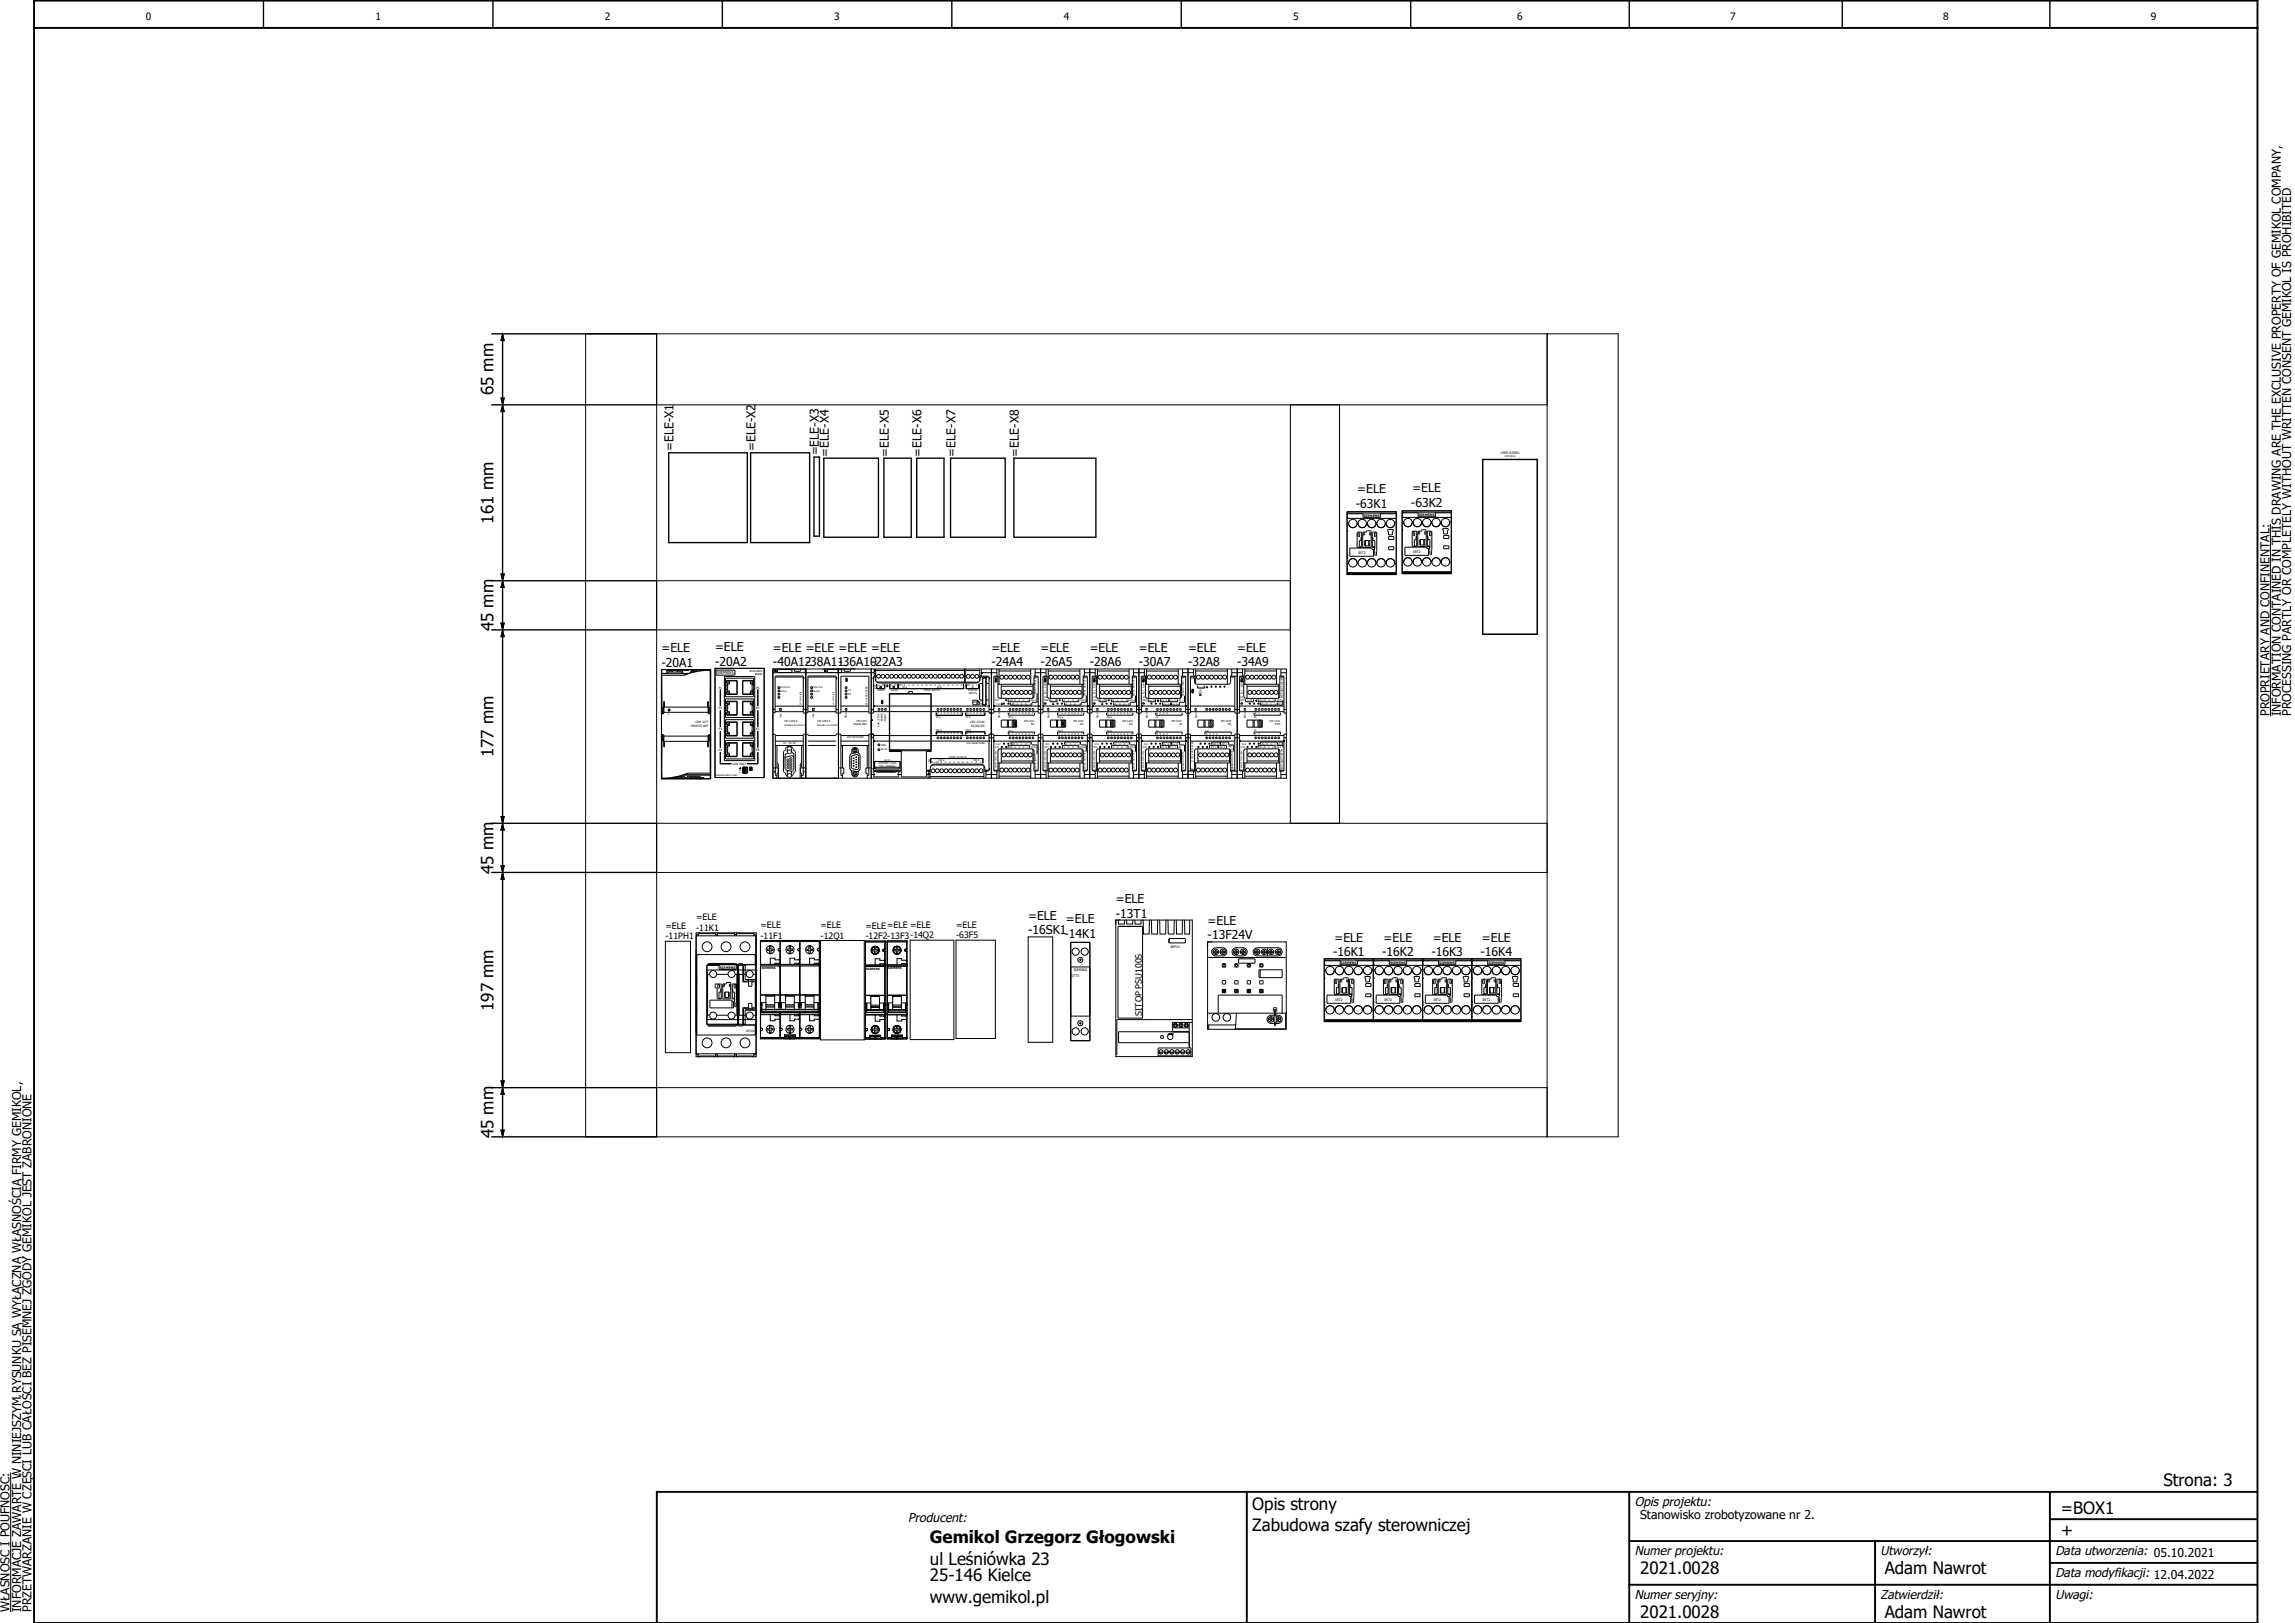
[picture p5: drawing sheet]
<svg xmlns="http://www.w3.org/2000/svg" width="594mm" height="420mm" viewBox="0 0 594 420" stroke-linecap="round" stroke-linejoin="round" font-family="sans-serif">
<defs><g id="words">
<g font-size="4.4">
<text x="127.8" y="102.4" transform="rotate(-90 127.8 102.4)">65 mm</text>
<text x="127.8" y="135.5" transform="rotate(-90 127.8 135.5)">161 mm</text>
<text x="127.8" y="163.5" transform="rotate(-90 127.8 163.5)">45 mm</text>
<text x="127.8" y="196.1" transform="rotate(-90 127.8 196.1)">177 mm</text>
<text x="127.8" y="226.3" transform="rotate(-90 127.8 226.3)">45 mm</text>
<text x="127.8" y="261.7" transform="rotate(-90 127.8 261.7)">197 mm</text>
<text x="127.8" y="294.7" transform="rotate(-90 127.8 294.7)">45 mm</text>
<text x="560" y="384.8">Strona: 3</text>
<text x="324.2" y="391">Opis strony</text>
<text x="533.5" y="391.9">=BOX1</text>
<text x="240.7" y="399.5">Gemikol Grzegorz Głogowski</text>
<text x="324.2" y="396.3">Zabudowa szafy sterowniczej</text>
<text x="533.5" y="397.5">+</text>
<text x="240.7" y="405.1">ul Leśniówka 23</text>
<text x="424.6" y="407.4">2021.0028</text>
<text x="487.9" y="407.4">Adam Nawrot</text>
<text x="240.7" y="409.4">25-146 Kielce</text>
<text x="240.7" y="415">www.gemikol.pl</text>
<text x="424.6" y="418.7">2021.0028</text>
<text x="487.9" y="418.7">Adam Nawrot</text>
</g>
<g font-size="3.2">
<text x="174.3" y="116.8" transform="rotate(-90 174.3 116.8)">=ELE-X1</text>
<text x="195.6" y="116.8" transform="rotate(-90 195.6 116.8)">=ELE-X2</text>
<text x="212" y="117.9" transform="rotate(-90 212 117.9)">=ELE-X3</text>
<text x="214.5" y="118.2" transform="rotate(-90 214.5 118.2)">=ELE-X4</text>
<text x="230.1" y="118.2" transform="rotate(-90 230.1 118.2)">=ELE-X5</text>
<text x="238.5" y="118.2" transform="rotate(-90 238.5 118.2)">=ELE-X6</text>
<text x="247.3" y="118.2" transform="rotate(-90 247.3 118.2)">=ELE-X7</text>
<text x="263.7" y="118.2" transform="rotate(-90 263.7 118.2)">=ELE-X8</text>
<text x="351" y="131.4">-63K1</text>
<text x="351.4" y="127.6">=ELE</text>
<text x="365.2" y="131.2">-63K2</text>
<text x="365.6" y="127.3">=ELE</text>
<text x="171.2" y="168.9">=ELE</text>
<text x="171.2" y="172.7">-20A1</text>
<text x="185.1" y="168.6">=ELE</text>
<text x="185.1" y="172.4">-20A2</text>
<text x="200.1" y="168.7">=ELE =ELE =ELE =ELE</text>
<text x="200.1" y="172.5">-40A12</text>
<text x="208.6" y="172.5">-38A11</text>
<text x="217" y="172.5">-36A10</text>
<text x="225.5" y="172.5">-22A3</text>
<text x="256.6" y="168.7">=ELE</text>
<text x="256.6" y="172.5">-24A4</text>
<text x="269.4" y="168.7">=ELE</text>
<text x="269.4" y="172.5">-26A5</text>
<text x="282.1" y="168.7">=ELE</text>
<text x="282.1" y="172.5">-28A6</text>
<text x="294.8" y="168.7">=ELE</text>
<text x="294.8" y="172.5">-30A7</text>
<text x="307.5" y="168.7">=ELE</text>
<text x="307.5" y="172.5">-32A8</text>
<text x="320.3" y="168.7">=ELE</text>
<text x="320.3" y="172.5">-34A9</text>
<text x="587.5" y="185.4" transform="rotate(-90 587.5 185.4)">PROPRIETARY AND CONFINENTAL:</text>
<text x="590.4" y="185.4" transform="rotate(-90 590.4 185.4)">INFORMATION CONTAINED IN THIS DRAWING ARE THE EXCLUSIVE PROPERTY OF GEMIKOL COMPANY,</text>
<text x="593.1" y="185.4" transform="rotate(-90 593.1 185.4)">PROCESSING PARTLY OR COMPLETELY WITHOUT WRITTEN CONSENT GEMIKOL IS PROHIBITED</text>
<text x="288.8" y="233.7">=ELE</text>
<text x="266.1" y="238.1">=ELE</text>
<text x="275.9" y="239.1">=ELE</text>
<text x="288.8" y="237.5">-13T1</text>
<text x="312.6" y="239.4">=ELE</text>
<text x="266.1" y="241.9">-16SK1</text>
<text x="275.6" y="242.9">-14K1</text>
<text x="312.6" y="243.2">-13F24V</text>
<text x="345.4" y="243.7">=ELE</text>
<text x="358.2" y="243.7">=ELE</text>
<text x="370.9" y="243.7">=ELE</text>
<text x="383.6" y="243.7">=ELE</text>
<text x="345.1" y="247.6">-16K1</text>
<text x="357.8" y="247.6">-16K2</text>
<text x="370.5" y="247.6">-16K3</text>
<text x="383.2" y="247.6">-16K4</text>
<text x="423.2" y="389.8">Opis projektu:</text>
<text x="235.1" y="394.1">Producent:</text>
<text x="424.6" y="393.3">Stanowisko zrobotyzowane nr 2.</text>
<text x="423.2" y="402.5">Numer projektu:</text>
<text x="486.8" y="402.5">Utworzył:</text>
<text x="532" y="402.5">Data utworzenia: 05.10.2021</text>
<text x="423.2" y="413.8">Numer seryjny:</text>
<text x="486.8" y="413.8">Zatwierdził:</text>
<text x="532" y="408.2">Data modyfikacji: 12.04.2022</text>
<text x="532" y="413.8">Uwagi:</text>
<text x="2.5" y="417.3" transform="rotate(-90 2.5 417.3)">WŁASNOŚĆ I POUFNOŚĆ:</text>
<text x="5.5" y="417.3" transform="rotate(-90 5.5 417.3)">INFORMACJE ZAWARTE W NINIEJSZYM RYSUNKU SĄ WYŁĄCZNĄ WŁASNOŚCIĄ FIRMY GEMIKOL,</text>
<text x="8.2" y="417.3" transform="rotate(-90 8.2 417.3)">PRZETWARZANIE W CZĘŚCI LUB CAŁOŚCI BEZ PISEMNEJ ZGODY GEMIKOL JEST ZABRONIONE</text>
</g>
<g font-size="2.6">
<text x="37.8" y="5.3">0</text>
<text x="97.2" y="5.3">1</text>
<text x="156.6" y="5.3">2</text>
<text x="216" y="5.3">3</text>
<text x="275.4" y="5.3">4</text>
<text x="334.8" y="5.3">5</text>
<text x="392.7" y="5.3">6</text>
<text x="447.9" y="5.3">7</text>
<text x="503" y="5.3">8</text>
<text x="556.8" y="5.3">9</text>
</g>
<g font-size="2.3">
<text x="180.2" y="238.3">=ELE</text>
<text x="172.2" y="240.4">=ELE</text>
<text x="172.2" y="243.2">-11PH1</text>
<text x="180.2" y="241">-11K1</text>
<text x="196.8" y="240.2">=ELE</text>
<text x="196.8" y="243">-11F1</text>
<text x="212.4" y="240.2">=ELE</text>
<text x="212.4" y="243">-12Q1</text>
<text x="224" y="240.4">=ELE=ELE =ELE</text>
<text x="224" y="243.1">-12F2-13F3-14Q2</text>
<text x="247.5" y="240.2">=ELE</text>
<text x="247.5" y="242.9">-63F5</text>
<text x="295.6" y="263" transform="rotate(-90 295.6 263)">SITOP PSU100S</text>
</g>
<text font-size="1.1" x="185.6" y="174.5">SIEMENS</text>
<g font-size=".9">
<text x="388.3" y="117.6">=SPO-63DR1</text>
<text x="353" y="133.8">SIEMENS</text>
<text x="367.3" y="133.5">SIEMENS</text>
<text x="351.5" y="143.3">3RT2</text>
<text x="365.7" y="143.1">3RT2</text>
<text x="303" y="245.4">6EP13</text>
<text x="186.3" y="250.7">SIEMENS</text>
<text x="277.9" y="251.4">SIEMENS</text>
<text x="347.1" y="249.5">SIEMENS</text>
<text x="359.8" y="249.5">SIEMENS</text>
<text x="372.6" y="249.5">SIEMENS</text>
<text x="385.3" y="249.5">SIEMENS</text>
<text x="277.4" y="252.9">5TT5</text>
<text x="345.6" y="259">3RT2</text>
<text x="358.3" y="259">3RT2</text>
<text x="371" y="259">3RT2</text>
<text x="383.7" y="259">3RT2</text>
</g>
<g font-size=".8">
<text x="186" y="178.2">P1</text>
<text x="195.8" y="178.2">P5</text>
<text x="186" y="183.6">P2</text>
<text x="195.8" y="183.6">P6</text>
<text x="178.8" y="188.2">SIMATIC NET</text>
<text x="180" y="187.3">CSM 1277</text>
<text x="186" y="189">P3</text>
<text x="195.8" y="189">P7</text>
<text x="251.1" y="187.2">CPU 1214C</text>
<text x="251.4" y="188.1">DC/DC/DC</text>
<text x="186" y="194.5">P4</text>
<text x="195.8" y="194.5">P8</text>
<text x="189.7" y="198">LAN ONLY</text>
<text x="197.2" y="250.8">SIEMENS</text>
<text x="224.2" y="251">SIEMENS</text>
<text x="229.8" y="251">SIEMENS</text>
<text x="193.1" y="267.1">3RT20</text>
</g>
<g font-size=".7">
<text x="194" y="174">SCALANCE</text>
<text x="195.4" y="174.8">XB008</text>
<text x="172.9" y="185">L</text>
<text x="203.1" y="187">CM 1243-5</text>
<text x="211.6" y="187">CM 1243-5</text>
<text x="221" y="187.7">RS422/485</text>
<text x="221.7" y="186.9">CM 1241</text>
<text x="265.1" y="186.9">SM 1221</text>
<text x="266.9" y="187.7">DC</text>
<text x="277.8" y="186.9">SM 1222</text>
<text x="279.6" y="187.7">DC</text>
<text x="290.6" y="186.9">SM 1222</text>
<text x="292.4" y="187.7">DC</text>
<text x="303.3" y="186.9">SM 1231</text>
<text x="305.3" y="187.7">AI</text>
<text x="316.1" y="186.9">SM 1232</text>
<text x="317.8" y="187.7">AQ</text>
<text x="328.7" y="186.9">SM 1231</text>
<text x="330.1" y="187.7">RTD</text>
</g>
<g font-size=".6">
<text x="389.3" y="118.4">=SPO/63.2</text>
<text x="219.6" y="179">TX</text>
<text x="219.6" y="179.8">RX</text>
<text x="226.8" y="178.3" transform="rotate(-90 226.8 178.3)">X10</text>
<text x="227.2" y="179">24VDC</text>
<text x="227.2" y="177.6">L+ M</text>
<text x="230.6" y="179">24VDC</text>
<text x="230.6" y="177.6">L+ M</text>
<text x="232.7" y="177.6">1M .0</text>
<text x="233.6" y="178.1">DI a</text>
<text x="235" y="177.6">.1</text>
<text x="236.1" y="177.6">.2</text>
<text x="237.3" y="177.6">.3</text>
<text x="238.4" y="177.6">.4</text>
<text x="239.1" y="179">24VDC INPUTS</text>
<text x="239.5" y="177.6">.5</text>
<text x="240.7" y="177.6">.6</text>
<text x="241.8" y="177.6">.7</text>
<text x="242.6" y="178.1">DI b</text>
<text x="242.9" y="177.6">.0</text>
<text x="244" y="177.6">.1</text>
<text x="245.2" y="177.6">.2</text>
<text x="246.3" y="177.6">.3</text>
<text x="247.4" y="177.6">.4</text>
<text x="248.6" y="177.6">.5</text>
<text x="250" y="178.3" transform="rotate(-90 250 178.3)">X11</text>
<text x="250.3" y="177.6">2M</text>
<text x="250.6" y="178.9">ANALOG</text>
<text x="250.8" y="179.7">INPUTS</text>
<text x="251.5" y="178.1">AI</text>
<text x="251.7" y="177.6">0</text>
<text x="252.7" y="177.6">1</text>
<text x="268.2" y="179.7" transform="rotate(-90 268.2 179.7)">24VDC INPUTS</text>
<text x="270.8" y="179.7" transform="rotate(-90 270.8 179.7)">X11</text>
<text x="270.8" y="178" transform="rotate(-90 270.8 178)">X10</text>
<text x="283.5" y="179.7" transform="rotate(-90 283.5 179.7)">X11</text>
<text x="283.5" y="178" transform="rotate(-90 283.5 178)">X10</text>
<text x="296.2" y="179.7" transform="rotate(-90 296.2 179.7)">X11</text>
<text x="296.2" y="178" transform="rotate(-90 296.2 178)">X10</text>
<text x="310.3" y="178">L+ M</text>
<text x="321.7" y="179.7" transform="rotate(-90 321.7 179.7)">X11</text>
<text x="321.7" y="178" transform="rotate(-90 321.7 178)">X10</text>
<text x="219.2" y="186" transform="rotate(-90 219.2 186)">DIAG</text>
<text x="224.5" y="182.5" transform="rotate(-90 224.5 182.5)">241-1CH32-0XB0</text>
<text x="242.4" y="185.8">DI a</text>
<text x="242.5" y="184.9">.0 .1 .2 .3 .4 .5 .6 .7</text>
<text x="250" y="185.8">DI b</text>
<text x="250.1" y="184.9">.0 .1 .2 .3 .4 .5</text>
<text x="252" y="182.1">MC</text>
<text x="254.2" y="182.5" transform="rotate(-90 254.2 182.5)">X50</text>
<text x="257.6" y="181.5">X10</text>
<text x="257.9" y="182.4">X11</text>
<text x="258.9" y="186" transform="rotate(-90 258.9 186)">DIAG</text>
<text x="261" y="184.9">.0 .1 .2 .3 .4 .5 .6 .7</text>
<text x="261" y="185.8">DI a</text>
<text x="261.3" y="181.5">1M .0</text>
<text x="261.9" y="182.4">2M .4</text>
<text x="263.6" y="181.5">.1</text>
<text x="264.1" y="182.4">.5</text>
<text x="264.7" y="181.5">.2</text>
<text x="265.3" y="182.4">.6</text>
<text x="265.8" y="181.5">.3</text>
<text x="266.4" y="182.4">.7</text>
<text x="267" y="181.5">DI a</text>
<text x="270.4" y="180.8">24</text>
<text x="270.4" y="181.5">VDC</text>
<text x="271.6" y="186" transform="rotate(-90 271.6 186)">DIAG</text>
<text x="272" y="181.5">L+ M</text>
<text x="273.7" y="184.9">.0 .1 .2 .3 .4 .5 .6 .7</text>
<text x="273.7" y="185.8">DQ a</text>
<text x="275.2" y="181.5">.0</text>
<text x="275.7" y="182.4">.4</text>
<text x="276.3" y="181.5">.1</text>
<text x="276.9" y="182.4">.5</text>
<text x="277.4" y="181.5">.2</text>
<text x="278" y="182.4">.6</text>
<text x="278.6" y="181.5">.3</text>
<text x="279.1" y="182.4">.7</text>
<text x="279.7" y="181.5">DQ a</text>
<text x="281" y="180.3" transform="rotate(-90 281 180.3)">24VDC OUTPUTS</text>
<text x="283.1" y="180.8">24</text>
<text x="283.1" y="181.5">VDC</text>
<text x="284.4" y="186" transform="rotate(-90 284.4 186)">DIAG</text>
<text x="284.8" y="181.5">L+ M</text>
<text x="286.5" y="184.9">.0 .1 .2 .3 .4 .5 .6 .7</text>
<text x="286.5" y="185.8">DQ a</text>
<text x="287.9" y="181.5">.0</text>
<text x="288.5" y="182.4">.4</text>
<text x="289" y="181.5">.1</text>
<text x="289.6" y="182.4">.5</text>
<text x="290.1" y="181.5">.2</text>
<text x="290.7" y="182.4">.6</text>
<text x="291.3" y="181.5">.3</text>
<text x="291.8" y="182.4">.7</text>
<text x="292.4" y="181.5">DQ a</text>
<text x="293.7" y="180.3" transform="rotate(-90 293.7 180.3)">24VDC OUTPUTS</text>
<text x="295.8" y="180.8">24</text>
<text x="295.8" y="181.5">VDC</text>
<text x="297.1" y="186" transform="rotate(-90 297.1 186)">DIAG</text>
<text x="297.5" y="181.5">L+ M</text>
<text x="299.2" y="184.9">.0 .1 .2 .3</text>
<text x="299.2" y="185.8">AI</text>
<text x="300.6" y="181.5">0+ 0-</text>
<text x="301.2" y="182.4">2+ 2-</text>
<text x="302.9" y="181.5">1+ 1-</text>
<text x="303.4" y="182.4">3+ 3-</text>
<text x="305.1" y="181.5">AI</text>
<text x="306.4" y="180.3" transform="rotate(-90 306.4 180.3)">ANALOG INPUTS</text>
<text x="309.9" y="186" transform="rotate(-90 309.9 186)">DIAG</text>
<text x="321.1" y="180.7">24</text>
<text x="321.1" y="181.5">VDC</text>
<text x="322.5" y="185.9" transform="rotate(-90 322.5 185.9)">DIAG</text>
<text x="322.8" y="181.5">L+ M</text>
<text x="324.6" y="185.8">AI</text>
<text x="324.9" y="184.9">0</text>
<text x="325.8" y="184.9">1</text>
<text x="326.1" y="181.5">M+ M- I+ I-</text>
<text x="326.6" y="182.4">M+ M- I+ I- AI 1</text>
<text x="330.6" y="181.5">AI 0</text>
<text x="332.1" y="180.8" transform="rotate(-90 332.1 180.8)">RTD ANALOG INPUTS</text>
<text x="219.3" y="191.2">X20:RS422/485</text>
<text x="227.7" y="188.1" transform="rotate(-90 227.7 188.1)">RUN / STOP</text>
<text x="228.5" y="186.7" transform="rotate(-90 228.5 186.7)">ERROR</text>
<text x="229.4" y="186.7" transform="rotate(-90 229.4 186.7)">MAINT</text>
<text x="242.4" y="189.3">DQ a</text>
<text x="242.5" y="190">.0 .1 .2 .3 .4 .5 .6 .7</text>
<text x="250" y="189.3">DQ b</text>
<text x="250.1" y="190">.0 .1</text>
<text x="261" y="190.3">.0 .1 .2 .3 .4 .5 .6 .7</text>
<text x="261" y="189.4">DI b</text>
<text x="273.7" y="190.3">.0 .1 .2 .3 .4 .5 .6 .7</text>
<text x="273.7" y="189.4">DQ b</text>
<text x="286.5" y="190.3">.0 .1 .2 .3 .4 .5 .6 .7</text>
<text x="286.5" y="189.4">DQ b</text>
<text x="299.2" y="190.3">.4 .5 .6 .7</text>
<text x="299.2" y="189.4">AI</text>
<text x="312" y="189.4">AQ</text>
<text x="312.3" y="190.3">0</text>
<text x="313.1" y="190.3">1</text>
<text x="314" y="190.3">2</text>
<text x="314.8" y="190.3">3</text>
<text x="324.6" y="189.3">AI</text>
<text x="324.9" y="190.3">2</text>
<text x="325.8" y="190.3">3</text>
<text x="202.8" y="192.7">X1: PB DP</text>
<text x="227.4" y="197.7">PROFINET (LAN)</text>
<text x="228.1" y="193.1">LINK</text>
<text x="228.1" y="194.2">Rx/Tx</text>
<text x="228.9" y="196.9">X1 P1</text>
<text x="240.8" y="197.4" transform="rotate(-90 240.8 197.4)">X12</text>
<text x="241.1" y="197.6">3L+3M .0</text>
<text x="243.1" y="196.9">DQ a</text>
<text x="244.5" y="197.6">.1</text>
<text x="245.6" y="197.6">.2</text>
<text x="245.6" y="196.2">24VDC OUTPUTS</text>
<text x="246.7" y="197.6">.3</text>
<text x="247.9" y="197.6">.4</text>
<text x="249" y="197.6">.5</text>
<text x="250.1" y="197.6">.6</text>
<text x="250.2" y="192.6">214-1AG40-0XB0</text>
<text x="251.3" y="197.6">.7</text>
<text x="252.1" y="196.9">DQ b</text>
<text x="252.4" y="197.6">.0</text>
<text x="253.5" y="197.6">.1</text>
<text x="257.6" y="193.7">X13</text>
<text x="257.9" y="192.9">X12</text>
<text x="261.3" y="193.7">4M .4</text>
<text x="261.9" y="192.9">3M .0</text>
<text x="263.6" y="193.7">.5</text>
<text x="264.1" y="192.9">.1</text>
<text x="264.7" y="193.7">.6</text>
<text x="265.3" y="192.9">.2</text>
<text x="265.8" y="193.7">.7</text>
<text x="266.4" y="192.9">.3</text>
<text x="267" y="193.7">DI b</text>
<text x="270.4" y="193.7">X13</text>
<text x="270.6" y="192.9">X12</text>
<text x="275.2" y="193.7">.4</text>
<text x="275.7" y="192.9">.0</text>
<text x="276.3" y="193.7">.5</text>
<text x="276.9" y="192.9">.1</text>
<text x="277.4" y="193.7">.6</text>
<text x="278" y="192.9">.2</text>
<text x="278.6" y="193.7">.7</text>
<text x="279.1" y="192.9">.3</text>
<text x="279.7" y="193.7">DQ b</text>
<text x="283.1" y="193.7">X13</text>
<text x="283.4" y="192.9">X12</text>
<text x="287.9" y="193.7">.4</text>
<text x="288.5" y="192.9">.0</text>
<text x="289" y="193.7">.5</text>
<text x="289.6" y="192.9">.1</text>
<text x="290.1" y="193.7">.6</text>
<text x="290.7" y="192.9">.2</text>
<text x="291.3" y="193.7">.7</text>
<text x="291.8" y="192.9">.3</text>
<text x="292.4" y="193.7">DQ b</text>
<text x="295.8" y="193.7">X13</text>
<text x="296.1" y="192.9">X12</text>
<text x="300.6" y="193.7">6+ 6-</text>
<text x="301.2" y="192.9">4+ 4-</text>
<text x="302.9" y="193.7">7+ 7-</text>
<text x="303.4" y="192.9">5+ 5-</text>
<text x="305.1" y="193.7">AI</text>
<text x="308.9" y="196.5" transform="rotate(-90 308.9 196.5)">232-4HD32-0XB0</text>
<text x="313.4" y="193.7">2M 2</text>
<text x="314" y="192.9">0M 0</text>
<text x="315.7" y="193.7">3M 3</text>
<text x="316.2" y="192.9">1M 1</text>
<text x="318.1" y="193.4">AQ</text>
<text x="321.2" y="193.7">X13</text>
<text x="321.5" y="192.8">X12</text>
<text x="326" y="193.6">M+ M- I+ I-</text>
<text x="326.6" y="192.8">M+ M- I+ I- AI 2</text>
<text x="330.5" y="193.6">AI 3</text>
<text x="185.3" y="200.9">6GK5008-0BA10-1AB2</text>
<text x="191.4" y="199.6">M</text>
<text x="191.4" y="200.1">L+</text>
<text x="194.8" y="199.2">L</text>
<text x="227.7" y="198.5">MAC ADDRESS</text>
<text x="268.2" y="199.2" transform="rotate(-90 268.2 199.2)">24VDC INPUTS</text>
<text x="281" y="199.2" transform="rotate(-90 281 199.2)">24VDC OUTPUTS</text>
<text x="293.7" y="199.2" transform="rotate(-90 293.7 199.2)">24VDC OUTPUTS</text>
<text x="306.4" y="199.2" transform="rotate(-90 306.4 199.2)">ANALOG INPUTS</text>
<text x="319.2" y="199.2" transform="rotate(-90 319.2 199.2)">ANALOG OUTPUTS</text>
<text x="332" y="199.2" transform="rotate(-90 332 199.2)">RTD ANALOG INPUTS</text>
</g>
<g font-size=".5">
<text x="202.1" y="179.1">ERROR</text>
<text x="202.1" y="178.2">RUN/STOP</text>
<text x="210.5" y="179.1">ERROR</text>
<text x="210.5" y="178.2">RUN/STOP</text>
<text x="308.2" y="175.9">X10</text>
<text x="310.3" y="179.4">VDC</text>
<text x="310.5" y="178.8">24</text>
<text x="202.3" y="185.8" transform="rotate(-90 202.3 185.8)">DIAG</text>
<text x="207.4" y="182.4" transform="rotate(-90 207.4 182.4)">243-5DX30-0XE0</text>
<text x="210.8" y="185.8" transform="rotate(-90 210.8 185.8)">DIAG</text>
<text x="215.9" y="182.4" transform="rotate(-90 215.9 182.4)">243-5DX30-0XE0</text>
<text x="203" y="187.9">PROFIBUS DP-MASTER</text>
<text x="211.5" y="187.9">PROFIBUS DP-MASTER</text>
<text x="308.3" y="197.2">X12</text>
<text x="257.9" y="198.9" transform="rotate(-90 257.9 198.9)">6ES7221-1BH32-0XB0</text>
<text x="270.7" y="198.9" transform="rotate(-90 270.7 198.9)">6ES7222-1BH32-0XB0</text>
<text x="283.4" y="198.9" transform="rotate(-90 283.4 198.9)">6ES7222-1BH32-0XB0</text>
<text x="296.1" y="198.9" transform="rotate(-90 296.1 198.9)">6ES7231-4HF32-0XB0</text>
<text x="308.3" y="199.2">X13</text>
<text x="321.6" y="198.9" transform="rotate(-90 321.6 198.9)">6ES7231-5PD32-0XB0</text>
</g>
</g></defs>
<g fill="none" stroke="#000" stroke-width=".35">
<path d="M68.2 .2v7M127.6 .2v7M187 .2v7M246.4 .2v7M305.8 .2v7M365.2 .2v7M421.7 .2v7M476.9 .2v7M530.6 .2v7M127.3 86.4h42.7M130.1 87.8v15.6M127.3 104.8h42.7"/>
<path d="M130.1 106.2v42.7M173.1 117.2h20.4v23.3h-20.4zM194.3 117.2h15.3v23.3h-15.3zM210.7 118.3h1.4v20.5h-1.4zM213.3 118.6h14.1v20.5h-14.1zM228.8 118.6h7.1v20.5h-7.1zM237.3 118.6h7.1v20.5h-7.1zM246.1 118.6h14.1v20.5h-14.1zM262.5 118.6h21.2v20.5h-21.2zM383.8 118.9h14.1v45.3h-14.1zM127.3 150.3h42.7M130.1 151.8v9.9"/>
<path d="M127.3 163.1h42.7M130.1 164.5v47.2M127.3 213.1h42.7M130.1 214.5v9.9M127.3 225.9h42.7M130.1 227.3v52.9M127.3 294.3h42.7M127.3 281.6h42.7M130.1 283v9.9"/>
</g>
<path d="M8.8 7.2h575.6M8.8 .2h575.6v420h-575.6zM322.7 386.2v34M421.7 386.2v34M421.7 398.9h162.7M485.4 398.9v21.3M530.6 386.2v34M530.6 393.3h53.4M584.4 386.2h-414.4v34M421.7 410.3h162.7M530.6 404.6h53.8" fill="none" stroke="#000" stroke-width=".49"/>
<g fill="none" stroke="#000" stroke-width=".26">
<path d="M130.1 86.4l.4 1.8h-.8zM151.6 86.4h267.3v207.9h-267.3zM170 86.4v207.9M400.5 86.4v207.9M129.7 103.1h.8l-.8 3.5h.8zM170 104.8h230.5M334 104.8v108.3M346.7 104.8v108.3M383.8 118.9h14.1v45.3h-14.1zM348.7 133.8h.1M348.7 137.5h.1M348.7 134.2h.1"/>
<path d="M348.7 133.1h.1M348.7 133h.1M348.7 132.5h12.7v16.2h-12.7zM348.7 132.8h12.7M348.7 135.3h.4M348.7 134.2h12.7M348.7 133h4.1M349.1 135.5a1.09 1.09 0 0 0 1.1 1.1 1.09 1.09 0 0 0 1.1-1.1M351.3 135.3h.3M351.3 137.8l1.2 .1v3.7l-.2 .1-1-.1zM351.5 135.5a1.09 1.09 0 0 0 1.1 1.1 1.09 1.09 0 0 0 1.1-1.1M351.6 138l.4 .1-.2 .8-.3-.1z"/>
<path d="M352.5 139.9h-.6v1.8M352.5 139.1h-.2v.8M352.8 137.8h.9l.2-.4 1 .1v4.2h-2.1zM352.8 132.8v1.2h4.5v-1.2M353.1 137.9l-.2 .2 .2 .4M353.1 138.5h.1M353.1 137.9h.1M353.1 137.9l.2 .2-.2 .4M353.3 139.9h.1M353.3 139.9v1.4M353.3 139.9h1.1M353.4 139.9v1.4"/>
<path d="M353.7 135.3h.3M354 135.5a1.09 1.09 0 0 0 1.1 1.1 1.09 1.09 0 0 0 1.1-1.1M354.3 139.9v1.4M354.4 139.9h.1M354.4 139.9v1.4M354.5 138h.3v.4h-.3zM355.2 139.9h.7l-.1 2.1M355.2 139.1h.2v.8M355.3 137.8l1.1 .1v4.6l-.2 1.3-.3-.2-.1-1.9-.6-.1zM355.8 138l.4 .1-.1 .8-.3-.1zM356.1 135.3h.3M356.4 135.5a1.09 1.09 0 0 0 1.1 1.1 1.09 1.09 0 0 0 1.1-1.1"/>
<path d="M357.3 133h4.1M358.6 135.3h.3M358.8 135.5a1.09 1.09 0 0 0 1.1 1.1 1.09 1.09 0 0 0 1.1-1.1M359.2 137.1h1.4l-.2 1.4h-1zM359.4 138.9h1.4v.7h-1.4zM361 135.3h.4M363 133.6h.1M363 137.3h.1M363 133.9h.1M363 132.9h.1M363 132.8h.1M363 132.2h12.7v16.3h-12.7z"/>
<path d="M363 132.6h12.7M363 135.1h.4M363 134h12.7M363 132.8h4.1M363.4 135.3a1.09 1.09 0 0 0 1.1 1.1 1.09 1.09 0 0 0 1-1.1M365.5 135.1h.3M365.6 137.6l1.1 .1v3.6l-.1 .2-1-.2zM365.8 135.3a1.09 1.09 0 0 0 1.1 1.1 1.09 1.09 0 0 0 1.1-1.1M365.8 137.7l.4 .1-.1 .9-.3-.2zM366.7 138.9h-.1v.8M366.7 139.7h-.6v1.8M367.1 137.6l.8-.1 .3-.4 .9 .1v4.2h-2z"/>
<path d="M367.1 132.6v1.2h4.5v-1.2M367.2 137.7l.3 .1-.1 .4-.2-.1zM367.6 139.7h.1M367.6 139.7h1.1M367.6 139.7v1.4M367.7 139.7v1.4M368 135.1h.2M368.2 135.3a1.09 1.09 0 0 0 1.1 1.1 1.09 1.09 0 0 0 1.1-1.1M368.6 139.7v1.4M368.7 139.7h.1M368.7 139.7v1.4M368.8 137.7l.3 .1-.2 .4-.1-.1z"/>
<path d="M369.5 139.7h.7l-.1 2M369.5 138.9h.1v.8M369.5 137.6l1.1 .1v4.5l-.2 1.3-.3-.1v-1.9l-.6-.2zM370.1 137.7l.4 .1-.2 .9-.3-.2zM370.4 135.1h.3M370.7 135.3a1.09 1.09 0 0 0 1 1.1 1.09 1.09 0 0 0 1.1-1.1M371.6 132.8h4.1M372.8 135.1h.3M373.1 135.3a1.09 1.09 0 0 0 1.1 1.1 1.09 1.09 0 0 0 1.1-1.1M373.5 136.8h1.4l-.2 1.4h-1zM373.7 138.6h1.4v.8h-1.4zM375.3 135.1h.4"/>
<path d="M587.7 135.7v49.7M129.7 148.6h.8l-.8 3.5h.8zM170 150.3h164M348.7 147.4h.1M348.7 143.7h.1M348.7 144.5h.1M348.7 145.9h.4M348.7 148.3h12.7M348.7 148.4h12.7M348.7 148.5h12.7M349.1 145.7a1.09 1.09 0 0 1 1.1-1.1 1.09 1.09 0 0 1 1.1 1.1M349.4 141.9h5.7v.4h.4v1.7h-6.1z"/>
<path d="M350.1 148.4h.1M351.3 145.9h.3M351.5 145.7a1.09 1.09 0 0 1 1.1-1.1 1.09 1.09 0 0 1 1.1 1.1M351.9 141.6h.6M353.3 141.3h.1M353.3 141.3h1.1M353.7 145.9h.3M354 145.7a1.09 1.09 0 0 1 1.1-1.1 1.09 1.09 0 0 1 1.1 1.1M354.4 141.3h.1M355.2 141.6h.7M355.8 141.7h.1M356.1 145.9h.3"/>
<path d="M356.4 145.7a1.09 1.09 0 0 1 1.1-1.1 1.09 1.09 0 0 1 1.1 1.1M358.6 145.9h.3M358.8 145.7a1.09 1.09 0 0 1 1.1-1.1 1.09 1.09 0 0 1 1.1 1.1M359.4 141.5h1.4v.8h-1.4zM360.4 148.4h.1M361 145.9h.4M363 147.2h.1M363 143.5h.1M363 144.2h.1M363 145.7h.4M363 148h12.7M363 148.1h12.7"/>
<path d="M363 148.2h12.7M363.4 145.5a1.09 1.09 0 0 1 1.1-1.1 1.09 1.09 0 0 1 1 1.1M363.7 141.6h5.7v.4h.4v1.8h-6.1zM364.4 148.1h.1M365.5 145.7h.3M365.8 145.5a1.09 1.09 0 0 1 1.1-1.1 1.09 1.09 0 0 1 1.1 1.1M366.1 141.3h.6M367.6 141.1h.1M367.6 141.1h1.1M368 145.7h.2M368.2 145.5a1.09 1.09 0 0 1 1.1-1.1 1.09 1.09 0 0 1 1.1 1.1M368.7 141.1h.1"/>
<path d="M369.5 141.3h.7M370.4 145.7h.3M370.7 145.5a1.09 1.09 0 0 1 1-1.1 1.09 1.09 0 0 1 1.1 1.1M372.8 145.7h.3M373.1 145.5a1.09 1.09 0 0 1 1.1-1.1 1.09 1.09 0 0 1 1.1 1.1M373.7 141.3h1.4v.8h-1.4zM374.6 148.1h.1M375.3 145.7h.4M129.7 161.3h.8l-.8 3.5h.8zM170 163.1h164M171.2 173.3h12.8v28.3h-12.8zM171.2 174.4h.1"/>
<path d="M171.2 174.5l.1 5.6M171.2 174.5l.1 .4M171.2 174.5h.1M171.3 174.4h-.1M171.3 174.4l-.1 .1M171.3 174.3v.1M171.3 174.4h.1M171.3 174.3h.1M171.3 174.9v9.6M171.3 174.9h.1M171.3 173.4v.9M171.3 174.3h1.3"/>
<path d="M171.3 174.8v.1M171.4 174.8h-.1M171.4 174.8h.1M172.5 173.4h.1M172.6 173.4h.1M172.6 173.6h4.1M172.6 174.3h.1M172.6 173.6v.7M172.6 173.6h.1M172.6 173.4v.1M172.6 173.5h.1M172.7 173.4h.1"/>
<path d="M172.7 173.6h.1M172.7 173.5h1.3M172.7 174.3h.1M172.7 174.3v.1M172.7 173.6v.1M172.7 174.4h.1M172.7 173.7h.1M172.7 173.5h.1M172.7 173.7h1.3M172.7 173.7v.7M172.8 173.4h1.1M172.8 173.4h-.2"/>
<path d="M172.8 173.4v.1M172.9 174.4v-.4h3.5v.4M172.9 174.3v.1M173.9 173.4h.2M173.9 173.4l.1 .1M173.9 173.6h.1M174 173.6h.1M174 173.6v.1M174 173.5h.1M174 173.7h.1M174 173.7v.3M174.1 173.4l-.1 .1"/>
<path d="M174.1 173.4h.1M174.1 173.5h-.1M174.2 173.5h-.1M174.2 173.4v.1M174.7 173.4h-.1M174.7 173.4h.1M174.8 173.5h.1M174.8 173.4h.1M174.8 173.5h1.3M174.9 173.4h1.1M174.9 173.4h-.2M174.9 173.4v.1"/>
<path d="M175.3 173.7v.3M175.3 173.7h1.3M175.3 173.7h.1M175.3 173.6v.1M175.3 173.6h.1M175.4 173.6h.1M176 173.4h.2M176 173.4l.1 .1M176.1 173.5h.1M176.2 173.5h-.1M176.2 173.4v.1M176.2 173.5h.1"/>
<path d="M176.2 173.4h.1M176.3 173.4h.1M176.3 173.4l-.1 .1M176.4 174.3l.1 .1M176.6 173.7v.7M176.6 173.7h.1M176.6 174.4h.1M176.6 173.6v.1M176.6 174.3v.1M176.6 173.6h.1M176.7 174.3h-.1M176.7 174.3h.1"/>
<path d="M176.7 173.6h.1M176.7 174.3h1.5M176.7 173.6v.7M176.8 173.4h.1M176.9 173.4h.1M176.9 173.5h.1M176.9 173.5h1.3M177 173.5h-.1M177 173.4h1.1M177 173.4h-.2M177 173.4v.1M177.1 174.8h-5.7"/>
<path d="M178 174.4l-.9 .4M178 174.4h-6.7M178.1 173.4h.2M178.1 173.4l.1 .1M178.2 173.5h.1M178.3 173.5h.1M178.3 173.4h.1M178.3 173.5h-.1M178.3 173.4v.1M178.4 173.4h-.1M178.4 173.5h-.1M178.4 173.4h.1"/>
<path d="M178.4 173.4v.1M178.9 173.4v.6M178.9 174h.1M178.9 173.4h.1M179 174h.1M179 173.4h.1M179 174v.1M179 173.5h.1M179 173.5v.6M179 173.7h.1M179 173.9h.1M179 174.1l-1 .3"/>
<path d="M179 173.8h.1M179 173.5h1.4M179.1 173.9h-.1M179.1 173.7h.1M179.1 173.8h-.1M179.1 173.5h.1M179.1 173.8h.1M179.1 173.9h.1M179.1 173.9h.6M179.1 174h.1M180.3 173.8h-1.2M180.3 173.5h.1"/>
<path d="M180.3 173.7h-1.2M180.4 173.5h.1M180.4 173.7h-.1M180.4 173.7h.1M180.4 173.5v.2M180.4 173.4v.1M180.4 173.4h.1M180.5 173.4h-.1M180.5 173.4h.1M181 173.4h.1M181.1 173.4h.1M181.1 173.4v.1"/>
<path d="M181.1 173.5v.1M181.1 173.5h.1M181.2 173.5h.1M182.4 173.5h-1.3M183.8 173.4l-2.5 .2-2.3 .5M183.8 173.4h.1M183.8 173.5h-.1a17.9 17.9 0 0 0-6.6 1.3M183.8 173.5h.1M183.8 173.5v.1M183.8 173.4l.1 11.4M183.8 173.6h.1M183.8 173.4l.1 .1"/>
<path d="M183.9 173.6h.1M183.9 174.8v-.3v5.6M183.9 173.5v11M183.9 173.5v.1M185.1 173h12.7v28.3h-12.7zM185.4 173.5h4.8v1.3h-4.8zM186.4 178.5l.1 4.3zM187.5 175.1h7.9v21.8h-7.9zM187.8 175.6h7.3v4.8h-7.3zM188.1 176.1h2.7v3.7h-2.7v-.7h.2v-.5h-.3v-1.3h.3zM188.1 179.1h.6v.6h-.6M188.1 176.2h.6v.6h-.6"/>
<path d="M188.8 176.3h2v3.4h-2v-.8h-.5v-1.8h.5zM192.3 176.3h1.9v.8h.5v1.8h-.5v.8h-1.9zM194.9 179.1h-.5v.6h.5M194.9 176.2h-.5v.6h.5M195.1 177.3h-.3l.1-1.2h-2.7v3.7h2.7l-.1-1.2h.3M196.1 178.5l.1 4.3zM197.8 173v28.3h-12.7M200.1 173.2h132.9v28.3h-132.9zM200.1 174.2v.1M200.1 174.2h.1M200.2 174.2h-.1M200.2 173.2l-.1 .1"/>
<path d="M200.2 174.1h8.2M200.4 173.8h.6M200.4 173.8h.1M200.5 173.8v.1M200.5 173.6h.1M200.5 173.6h.2M200.5 173.4h.1M200.6 173.6h.2M200.6 173.4h.4M200.6 175.3h7.4M200.6 175.1v9.5h-.5M200.6 175.1h.1"/>
<path d="M200.7 175.1h-.1M200.7 175h.1M200.7 173.4l.1 .1M200.8 175h7.1M200.8 175h-.1M200.8 173.6h-.1M200.8 173.8v.1M200.8 173.9h.1M200.9 173.4h.1M200.9 173.6h-.1M200.9 173.6h.1M201 173.8v.1"/>
<path d="M201 173.4h.1M201 173.8h.1M201.3 173.4v.7M201.3 174.1h.1M201.3 173.4h.1M201.3 173.3h.1M201.3 174.1h3.6M201.4 173.3h-.1M201.4 173.2v.1M201.4 173.3h.1M201.4 179.5h.5v.4h-.5zM201.4 177.8h.5v.4h-.5z"/>
<path d="M201.4 178.6h.5v.5h-.5zM201.5 173.3h.1M204.8 173.3h.1M204.9 173.3h.1M205 173.3v.1M205 174.1h.1M205 173.4h.1M205 174v.1M205 173.4v.7M205.1 173.3h-3.6M205.1 173.3h.1M205.1 173.2v.1"/>
<path d="M205.6 173.2v.5M205.6 173.7v.1M205.6 173.8h.1M205.7 173.8h.1M205.7 173.8h1.5M207.2 173.8h.1M207.3 173.2l-.1 .6M207.9 175.8l.2-.2-.2-.2v9.2M207.9 175h.1M208 175v.1M208 175.1h.1M208 175.1v.3"/>
<path d="M208.4 174.1h.1M208.5 174.2h.1M208.5 174.2l.1 .1M208.6 173.3l-.2-.1v.9M208.6 173.2v28.3M208.6 174.2v.1M208.6 174.2h.1M209.1 175.3h7.4M209.1 175.1v9.5h-.5M209.1 175.1h.1M209.2 175h.1M209.2 175h7.2"/>
<path d="M209.9 179.5h.4v.4h-.4zM209.9 177.8h.4v.4h-.4zM209.9 178.6h.4v.5h-.4zM213.1 173.2l-.1 .1M213.3 173.8h.6M213.3 173.8l.1 .1M213.5 173.6h.1M213.5 173.9h.1M213.6 173.8l-.1 .1M213.6 173.6h.1M213.6 173.4h.1M213.7 173.5h.1"/>
<path d="M213.8 173.4h.1M213.8 173.6h-.1M213.8 173.6h.1M213.9 173.8v.1M213.9 173.4l-.4 .1M213.9 173.4h.1M213.9 173.8h.1M214.2 173.4v.7M214.2 173.4h.1M214.2 173.3v.1M214.2 174.1h.1M214.2 173.3h.1"/>
<path d="M214.2 174.1h3.6M214.3 173.2v.1M214.3 173.3h.1M214.3 173.3h-.1M214.4 173.3h.1M214.4 173.3h-.1M216.4 175.8l.2-.2-.2-.2v9.2M216.4 175l.1 .1M216.5 175.1h.1M216.5 175.1v.3M216.9 174.1h-8.2M216.9 174.1h.1"/>
<path d="M216.9 173.2v.9M217 174.2h.1M217 174.2v.1M217 174.1h8.5M217 173.2v28.3M217.7 173.3h.2M217.8 174.1h.1M217.9 173.3h-3.5M217.9 173.3v.1M217.9 174.1h-.1M217.9 174.1h.1M217.9 174v.1"/>
<path d="M217.9 173.4v.7M217.9 173.3h.1M218 173.3h-.1M218 173.3h.1M218 173.2v.1M218.5 173.2v.5M218.5 173.8h.1M218.6 173.8h.1M218.8 179.5h.4v.4h-.4zM218.8 177.8h.4v.4h-.4zM218.8 178.6h.4v.5h-.4zM218.9 176.3l.1 .1"/>
<path d="M219 176.3h-.1M219 176.3h.1M219.2 175.7h-.2l.4 .3h-.2l.1 .3-.3 .1M219.2 175.7h.1M219.3 175.6l-.4 .1 .2 .3h-.2l.3 .2-.2 .1M219.3 175.6v.1M219.3 175.7h.1M220 173.8h-1.3M220 173.8h.1M220.1 173.8h-.1M220.1 173.8h.1M220.1 173.7v.1"/>
<path d="M220.1 173.2v.5M221.3 173.2l.2 .1M225.5 173.2v28.3M225.5 174.3h.1M225.5 174.2h.1M225.6 174.2h.1M226.1 175.4l-.2 .2 .2 .2M226.1 175.1v9.5M226.1 175.3h.1M226.2 175.1h-.1M226.2 175.3h.1M226.2 175.3h.3"/>
<path d="M226.2 175h.1M226.2 173.2l.1 1.7M226.2 174.1h-.6M226.2 174.1h.1M226.3 174.2h.1M226.3 173.6l.4 .1-.4 .1M226.3 174.9h.1M226.3 173.8h.3M226.3 173.4h.3M226.3 174.9l-.1 .1M226.3 174.9h.2M226.4 173.6h.3"/>
<path d="M226.5 174.9h.1M226.5 175.3h.1M226.6 174.9v.1M226.6 175h.1M226.6 175.3h.1M226.6 175a1.34 1.34 0 0 0 1.1 1.8M226.6 173.8h.1M226.7 173.3v.3M226.7 173.6h23M226.7 173.2v3M226.9 177.1v1.2h2.1v-1.2M226.9 177.1v1.2"/>
<path d="M227 176.6h22.7M227.7 176.8h24.9M227.8 177.6l.5 .3-.3 .2-.3-.2h.1zM229.4 177.6h.6M229.5 177.7h.4M229.6 177.8h.2M229.7 177.2v.4M230.3 179.7h10.6v14.4h-10.6zM230.3 177.1v1.2h2.1v-1.2M231 177.9l.4-.3 .3 .3h-.2v.2zM232.4 177.1v1.2M232.6 177.1v1.2h16.8v-1.2"/>
<path d="M235.1 179.5h-.1M235.1 179.1v.4M235.1 179.1h.1M235.1 179h.1M236.1 179h-1M236.1 179h.1M236.2 179h.1M236.2 179.1h.1M236.2 179.1l.1 .4M249.7 173.2v3.6M249.9 173.2v3.6M249.9 176.6h3.4"/>
<path d="M249.9 173.6h3.7M250.1 177.1v1.2h3.3l-.1-1.2M253.6 177v4.1M253.6 177h.1M253.6 173.2v3M253.7 175a1.34 1.34 0 0 1-1.1 1.8M253.7 175h.1M253.7 175.3h.1M253.7 174.9v.1M253.8 175.3h2.2M253.8 175.3h.1M253.9 175h2.1"/>
<path d="M254 174.9h.1M254 175h.1M254 174.9h-.2M254 174.2v.8M254 174.2h.1M254.1 174.1h-.1M254.1 173.3l-.1 .9M254.1 173.2v.1M254.2 173.2h-.1M254.3 176.9h-.7M254.3 176.9h.1M254.3 176.9v4.3"/>
<path d="M254.3 175.4v1.5M254.3 175.4h.1M254.3 175.4l.1 .1M254.3 175.4h1M254.4 175.5v6.9M254.4 175.5h.8M255.2 175.5v6.9M255.3 175.4h.1M255.3 175.4l-.1 .1M255.3 175.4v1.5M255.3 176.9h.1M255.3 176.9v4.3"/>
<path d="M256 175v.1M256 175.3h.1M256 176.9h.1M256 176.9h-.7M256 175.1h.1M256 175.1v9.5M256 175.4l.2 .2-.2 .2M256.5 174.1h-2.4M256.6 174.1h.1M256.6 174.2h.1M256.6 174.2v.1M256.6 173.2v28.3"/>
<path d="M256.6 174.3h.1M256.7 174.2h.1M256.7 174.1h1.3M257.3 175.1v9.5M257.3 175.3h.1M257.3 175.1h.1M257.3 175.3h1M257.7 175.6l.3 .1-.3 .1 .4 .3h-.2l.1 .3-.3 .2-.1-.2 .3 .1v-.2l-.2-.1v.2l-.2-.3h.3zM258 173.2l.1 1.8h-.8M258 174.1h.1M258 174.2h.1M258 174.9h.3"/>
<path d="M258.3 174.9h.1M258.3 175.3h.1M258.3 174.9v.1M258.3 175h.1M258.3 175v5.2l.1 .3 .5 .3 8.5-.1 .3-.5v-5.2M258.3 177.1h9.4M258.6 173.2v3.9M258.6 173.7h8.2M259.2 177.6h8.2M259.2 177.1v3.7M266.8 173.2v3.9M267.4 177.1v3.6"/>
<path d="M267.7 175.3h.1M267.7 175h.1M267.7 174.9v.1M267.7 175.3h1M267.7 174.9h.2M267.7 174.9h.1M267.9 175h.1M267.9 174.2h.1M268 174.2h.1M268 175h.7M268 174.2h-.1M268 175h.1"/>
<path d="M268 174.1h.1M268 173.2l-.1 1.8M268.5 179.5v2.3h-1.4M268.7 175v.1M268.7 175.3h.1M268.7 175.1h.1M268.7 175.1v9.5M269.3 174.1h-1.3M269.3 174.2h.1M269.4 174.2h.1M269.4 174.2v.1M269.4 173.2v28.3"/>
<path d="M269.4 174.1h.1M269.5 174.1h1.2M270 175.1v9.5M270 175.1h.1M270 175.3h.1M270 175.3h1M270.4 176.4h.1M270.5 175.6l.3 .1-.4 .1 .4 .3h-.2l.1 .3-.2 .2-.2-.2 .3 .1v-.2l-.1-.1v.2l-.3-.3h.3zM270.7 173.2l.1 1.7M270.7 174.1h.1M270.8 174.2h.1M270.8 174.9h.2"/>
<path d="M270.8 174.9l-.8 .1M271 174.9h.1M271 175.3h.1M271 174.9v.1M271 175h.1M271.1 175.3h.1M271.1 175h.1M271.1 175v5.2l.2 .5 .3 .1 8.5-.1 .3-.5v-5.2M271.1 177.1h9.3M271.3 173.7h8.2M271.3 173.2v3.9M271.9 177.6h8.2"/>
<path d="M271.9 177.1v3.7M279.5 173.2v3.9M280.1 177.1v3.6M280.4 175h.1M280.4 175.3h.1M280.4 175.3h1M280.7 174.9l-.3 .1M280.7 175h.7M280.7 174.2h.1M280.7 175h.1M280.7 174.1h.1M280.7 173.2v1.8"/>
<path d="M281.4 175v.1M281.4 175.3h.1M281.5 175.1h.1M281.5 175.1v9.5M281.5 175.3h.1M282 174.1h.1M282 174.1h-1.3M282 174.2h.1M282.1 174.2h.1M282.1 174.2v.1M282.1 173.2v28.3M282.2 174.1h.1"/>
<path d="M282.2 174.1h1.3M282.7 175.1h.1M282.7 175.1v9.5M282.7 175.3h.1M282.8 175.3h.9M282.8 175.3h-.1M283.2 175.6l.3 .1-.3 .1 .4 .3h-.3l.2 .3-.3 .2-.2-.2 .3 .1 .1-.2-.1-.2-.1 .3-.2-.3h.2zM283.4 175.7l.1 .1M283.4 173.2l.2 1.7M283.4 174.1l.1 .1M283.5 174.1v.1M283.5 174.2h.1"/>
<path d="M283.6 174.9h.1M283.6 174.9l-.8 .1M283.7 174.9h.1M283.7 175.3h.1M283.8 174.9v.1M283.8 175.3h.1M283.8 175h.1M283.8 177.1h9.3M284.1 173.7h8.2M284.1 173.2v3.9M284.6 177.6h8.2M284.6 177.1v3.7"/>
<path d="M292.3 173.2v3.9M292.8 177.1v3.6M293.1 175.3h.1M293.1 175v5.2l-.1 .3-.4 .3-8.5-.1-.3-.5v-5.2M293.1 175h.1M293.2 175.3h-.1M293.2 174.9l-.1 .1M293.2 175.3h.9M293.2 175.3h.1M293.2 174.9h.2M293.2 174.9h.1M293.4 175h.7"/>
<path d="M293.4 174.2h.1M293.4 175h.1M293.4 174.1v.1M293.5 174.1h-.1M293.5 174.1h.1M293.5 173.2l-.1 1.8M294.1 175l.1 .1M294.1 175.3h.1M294.2 175.1h.1M294.2 175.3h.1M294.2 175.1v9.5M294.7 174.1h-1.3"/>
<path d="M294.7 174.1h.1M294.7 174.2h.1M294.8 174.2h.1M294.8 173.2v28.3M294.8 174.3h.1M294.9 174.2h.1M294.9 174.2h-.1M294.9 174.1h1.3M295.4 175.1v9.5M295.4 175.1h.1M295.4 175.3h.1M295.5 175.1h-.1"/>
<path d="M295.5 175.3h-.1M295.5 175.1h.1M295.5 175.3h.1M295.9 175.6l.3 .1-.3 .1 .4 .3h-.2l.1 .3-.3 .2-.2-.2 .3 .1 .1-.2-.2-.1v.2l-.2-.3h.2zM296.2 173.2l.1 1.7M296.2 174.1v.1M296.2 174.2h.1M296.3 174.9h.2M296.3 174.9l-.8 .2M296.5 174.9h.1M296.5 175.3h.1M296.5 175.3h-1"/>
<path d="M296.5 174.9v.1M296.5 175h.1M296.5 175v5.2l.1 .3 .5 .3 8.5-.1 .2-.5v-5.2M296.5 177.1h9.3M296.8 173.7h8.2M296.8 173.2v3.9M297.4 177.6h8.2M297.4 177.1v3.7M305 173.2v3.9M305.6 177.1v3.6M305.9 175h-.1M305.9 175.3h.1"/>
<path d="M305.9 174.9v.1M305.9 175.3h1M305.9 174.9h.2M305.9 174.9h.1M306.1 174.2h.1M306.1 175h.1M306.2 174.1l-.1 .1M306.2 173.2l-.1 1.8M306.2 175l.7 .1M306.9 175v.1M306.9 175.3h.1M306.9 175.1h.1"/>
<path d="M306.9 175.1v9.5M307.4 174.1h-1.2M307.5 174.2h.1M307.5 174.1h1.4M307.5 173.2v28.3M307.5 174.3h.1M308.2 175.3h1M308.6 178.5l.4 .1h-.4l.4 .3h-.2l.1 .3-.3 .2-.1-.1h.3v-.2l-.2-.1v.2l-.2-.3h.3zM308.9 178.5l.1 .1M308.9 173.2v1.7h.3v1.7l.1 .3 .5 .2h8.5l.3-.5v-1.7h.2v-1.7M309.2 175h-1v9.6h-1.2M309.5 173.7h8.2"/>
<path d="M309.5 173.2v3.9M309.9 177.5v.6h2v-.6M310.5 179.6l.5 .3-.3 .2-.3-.2h.1zM312.2 177.9h.5M312.3 178h.4M312.4 178.1h.2M312.5 177.5v.4M317.7 173.2v3.9M318.6 175.3h1M318.6 175h1.7M318.8 174.1h2.9M320.3 173.2v28.3"/>
<path d="M320.9 175.3h1.1M321.3 175.6l.4 .1-.4 .1 .4 .3h-.2l.1 .3-.2 .2-.2-.2 .3 .1v-.2l-.1-.1v.2l-.3-.3h.3zM321.7 173.2v1.7h.3v5.3v.3l.5 .3 8.5-.1 .3-.5v-5.3h.3M321.7 174.9l-.8 .1v9.6h-1.3v-9.6M322 177.1h9v3.6M322.2 173.7h8.2M322.2 173.2v3.9M322.8 177.6h8.2M322.8 177.1v3.7M330.4 173.2v3.9M331.3 175.3h1.1M331.6 173.2v1.8h.8v9.6h.6"/>
<path d="M331.6 174.1h1.4M171.2 190.1l.1 .1M171.3 184.8h-.1M171.3 184.7h.4M171.3 190.3h.4M171.3 184.3v.5M171.3 190.2v.5M171.3 184.8h.5M171.3 190.2h.5M171.3 190.5l-.1 10 .1-.3M171.3 190.4h.1M171.3 184.5h.1"/>
<path d="M171.3 190.4v.1M171.3 190.5v1.2M171.3 181.2v2M171.3 191.7h.1M171.3 183.2v1.3M171.3 191.7v9.7M171.3 183.2h.1M171.4 183.2h.1M171.4 191.8h.1M171.4 190.3h.1M171.4 184.6v.1M171.4 190.3l.1 1.2"/>
<path d="M171.4 183.2v1.4M171.4 191.8h.3M171.4 183.2h.3M171.5 191.6l-.1 .2M171.5 191.6h.1M171.5 191.5v.1M171.7 190.3l.1 .1M171.7 183.2h.1M171.7 183.2v1.5M171.7 190.3v1.5M171.7 191.8h.1M171.7 191.7v.1"/>
<path d="M171.8 183.2v.1M171.8 191.7h.1M171.8 183.3h.1M171.8 191.6v.1M171.8 183.3v.1M171.8 184.5l-.1 .2M171.8 181.7v3M171.8 191.6h.1M171.8 190.2h.1M171.8 193.3h.1M171.8 181.6v.1M171.8 181.6h.1"/>
<path d="M171.8 193.4h.1M171.8 184.7h.1M171.8 191.9h.1M171.8 183.1h.1M171.8 190.3v3M171.8 183h.1M171.8 192h.2M171.8 190.5h.1M171.8 183h.2M171.8 184.4v.1M171.8 184.4h.1M171.9 183h.1"/>
<path d="M171.9 191.9h.1M171.9 190.5v.1M171.9 190.6h.1M171.9 184.4h.1M171.9 181.6h-.1M171.9 193.4h.1M171.9 184.4h11.4M171.9 190.6h11.4M171.9 181.6h.1M171.9 183.1h.1M171.9 192h.1M172 193.4h-.1"/>
<path d="M172 181.6h.1M172 193.4h.1M172 183h.1M172 183l-.1 .1M172 191.9h.1M172 192h-.1M172 191.9v.1M172 181.6v.1M172 193.3v.1M172 181.7v1.4h11.1v-1.4M172 191.9h11.1M172 191.9v1.4"/>
<path d="M173 183.6h.1M173 184h.4M173 183.6h.4M173 183.6v.4M173 184h.1M173.4 184h.1M173.4 183.6v.4M173.4 183.6h.1M183.1 191.9v1.4M183.1 192h.2M183.1 183h.2M183.1 181.6v.1"/>
<path d="M183.1 193.3l.1 .1M183.2 181.6h-.1M183.2 193.4h.1M183.2 181.6h.1M183.2 183h.1M183.2 192h.1M183.2 183v.1M183.2 191.9h.1M183.2 183.1h.1M183.3 184.4h.1M183.3 190.6h.1M183.3 181.6h.1"/>
<path d="M183.3 191.9h.1M183.3 183.1h.1M183.3 183h.1M183.3 183h-.1M183.3 191.9h-.1M183.3 190.5v.1M183.3 193.4h.1M183.3 190.5h.1M183.3 190.3l.1 3M183.3 184.7h.1M183.3 190.2v.1M183.3 190.2h.1"/>
<path d="M183.4 184.8h.1M183.4 181.6h.1M183.4 193.3l-.1 .1M183.4 181.6v.1M183.4 193.3h.1M183.4 184.5l.1 .2M183.4 181.7l-.1 3M183.4 191.6v.1M183.4 190.2h.1M183.4 184.8h.5M183.4 190.2h.5M183.4 191.7h.1"/>
<path d="M183.4 183.3v.1M183.4 183.3h.1M183.4 183.2v.1M183.4 191.7v.1M183.4 191.8h.1M183.4 183.2h.1M183.5 183.2h-.1M183.5 190.3l-.1 .1M183.5 184.7h.4M183.5 190.3h.4M183.5 191.8h.2M183.5 183.2h.2"/>
<path d="M183.5 183.2h.1M183.5 183.2v1.5M183.5 190.3v1.5M183.7 183.2v1.3M183.7 184.5h.1M183.7 184.5v.1M183.7 184.6h.1M183.7 190.3v1.5M183.7 190.3h.1M183.7 183.2h.1M183.7 191.8h.1M183.8 183.2h.1"/>
<path d="M183.8 191.8h-.1M183.8 191.8h.1M183.8 183.2v1.3M183.8 190.5v1.2M183.8 184.5h.1M183.8 190.4v.1M183.8 190.4h.1M183.9 190.5v9.5M183.9 184.3v.5M183.9 190.2v.5M183.9 184.8h.1M183.9 190.2h.1"/>
<path d="M183.9 193v7.5M183.9 190.1v10.4M186.4 183.9l.1 4.3zM186.4 194.7l.1 3 2.8 .1h-2.9zM186.4 189.3l.1 4.2zM187.8 180.9h7.3v4.8h-7.3zM187.8 186.3h7.3v4.8h-7.3zM187.8 191.7h7.3v4.8h-7.3zM188.1 181.5h2.7v3.7h-2.7v-.8h.2v-.4h-.3v-1.3h.3zM188.1 192.3h2.7v3.6h-2.7v-.7h.2v-.5h-.3v-1.3h.3zM188.1 186.9h2.7v3.6h-2.7v-.7h.2v-.4h-.3v-1.3h.3zM188.1 189.9h.6v.5h-.6"/>
<path d="M188.1 181.6h.6v.6h-.6M188.1 184.5h.6v.6h-.6M188.1 187h.6v.5h-.6M188.1 192.3h.6v.6h-.6M188.1 195.2h.6v.6h-.6M188.8 181.7h2v3.3h-2v-.8h-.5v-1.8h.5zM188.8 187h2v3.4h-2v-.8h-.5v-1.8h.5zM188.8 192.4h2v3.4h-2v-.8h-.5v-1.8h.5zM191.5 198.9h.3l-.4 .1zM191.6 199h.1M191.6 198.9v-.2l.1 .2M191.7 199h.1"/>
<path d="M192.3 198.6h1.2v1.6h-1.2zM192.3 181.7h1.9v.7h.5v1.8h-.5v.8h-1.9zM192.3 187h1.9v.8h.5v1.8h-.5v.8h-1.9zM192.3 192.4h1.9v.8h.5v1.8h-.5v.8h-1.9zM192.3 198.6v1.5h1.1v-1.5M192.9 198.6v1.5M192.9 199.6h.5M192.9 199.1h.5M193.3 197.7h2.8l.1-3v3.1h-2.9M194 198.6h.7M194 198.6v.9M194 199.5h.7"/>
<path d="M194 198.6l.1 .1M194.1 199.4l-.1 .1M194.1 199.4h.5M194.1 198.7v.7M194.1 198.7h.5M194.6 199.4l.1 .1M194.6 198.7v.7M194.7 198.6v.9M194.7 198.6l-.1 .1M194.9 189.9h-.5v.5h.5M194.9 181.6h-.5v.6h.5M194.9 184.5h-.5v.6h.5"/>
<path d="M194.9 187h-.5v.5h.5M194.9 192.3h-.5v.6h.5M194.9 195.2h-.5v.6h.5M195.1 182.7h-.3l.1-1.2h-2.7v3.7h2.7l-.1-1.2h.3M195.1 193.4h-.3l.1-1.1h-2.7v3.6h2.7l-.1-1.2h.3M195.1 188.1h-.3l.1-1.2h-2.7v3.6h2.7l-.1-1.1h.3M196.1 183.9l.1 4.3zM196.1 189.3l.1 4.2zM200.1 190.1l.6 .1v10.5M200.1 183.6h.5M200.1 198.8h1.2M200.6 184.2h7.3"/>
<path d="M200.6 182.8h7.3M200.7 199.6l-.2 .2 .2 .2M200.7 191.9h7.2M200.7 192.9h.1M200.7 192.9v.1M200.7 190.4h.1M200.7 193h.1M200.8 190.4h7.1M200.8 193h7.1M201.1 193v5.8M201.1 197.6h.2M201.3 197.6l.1 .1"/>
<path d="M201.3 198.8h.1M201.4 197.7l.1 3.8M201.4 198.8h.1M201.4 180.3h.5v.5h-.5zM201.4 198.8v.1M201.4 198.9h.1M201.5 198.9h.1M201.5 198.9v1.2M201.8 183.4h.5v.5h-.5zM202.8 194.6v5.1M202.8 199.7h.1M202.8 194.6h.1"/>
<path d="M202.8 199.7l.1 .1M202.9 194.5l-.1 .1M202.9 199.8h.1M202.9 194.5h.1M202.9 199.8v.1M202.9 194.4v.1M202.9 199.9h.1M202.9 194.4h.1M202.9 199.9l.1 .1M203 194.4h-.1M203 200h.1M203 194.3v.1"/>
<path d="M203.1 194.3h-.1M203.2 194.3h-.1M203.2 194.3a1.13 1.13 0 0 1 1.1-1.1 1.13 1.13 0 0 1 1.2 1.1M203.2 199l.1 .1M203.2 198.9v.1M203.3 199.1h.1M203.3 199.1v.1M203.3 199.2l.1 .1M203.4 199.3h.1M203.4 199.3l.1 .1M203.5 199.4h.1M203.6 199.4h.1"/>
<path d="M203.6 199.4l1.2 .3M203.7 197.4v.1M203.7 198.1h.1M203.7 196.8h.1M203.7 197.3v.1M203.7 198.1v.1M203.7 198.8h.1M203.7 198.7v.1M203.7 198.8v.1M203.7 198.6v.1M203.7 196.6v.2M203.7 197.5h.1"/>
<path d="M203.7 197.3h.1M203.7 198.9h.1M203.7 198.6h.1M203.7 196.6h.1M203.7 197.9v.2M203.7 196.9h.1M203.7 197.5v.1M203.7 197.6h.1M203.7 198.2h.1M203.7 197.9h.1M203.7 198.9l.3 .1M203.7 196.5v.1"/>
<path d="M203.7 198.2l.1 .1M203.8 194.6v-.8a.57 .57 0 0 1 .5-.5 .57 .57 0 0 1 .6 .5v.8M203.8 194.7l.2 .3 .3 .1 .6-.3M203.8 194.7l.1-.3 .4-.2 .4 .1 .2 .4M203.8 198.3h.1M203.8 197.6h.1M203.8 196.9v.1M203.8 197.2h-.1M203.8 197.9h-.1M203.8 197.8v.1M203.8 197h.2M203.8 197.6l.2 .1"/>
<path d="M203.8 197.2h.1M203.8 198.3h.2M204 197.8h-.2M204 197.1l-.2 .1M204 196.5h-.3M204 196.5h.1M204 197.1h.1M204 197.8h.1M204 198.5l-.3 .1M204 198.5h.1M204 195l-.6 .2-.2 .4v3.3M204 199.5l-.2 .4v.9"/>
<path d="M204 198.5l.2 .1M204 196.5h.2M204 197h.1M204 197.1l.1 .1M204 197.6v.1M204 198.3h.1M204 199h.1M204.1 198.3h-.1M204.1 197h-.1M204.1 197.6h-.1M204.1 197.2h.1M204.1 197.8v.1"/>
<path d="M204.1 197.9h.1M204.1 196.9v.1M204.1 197.6h.1M204.1 198.3h.1M204.2 196.5v.1M204.2 197.6h-.1M204.2 197.9h.1M204.2 198.2l-.1 .1M204.2 198.6h.1M204.2 198.9l-.2 .1M204.2 196.6h.1M204.2 196.9h-.1"/>
<path d="M204.2 197.2v.1M204.2 197.6h.1M204.2 198.9h.1M204.2 197.3h.1M204.2 196.9h.1M204.2 198.2h.1M204.2 197.5v.1M204.2 197.9v.1M204.2 196.6v.2M204.2 196.8v.1M204.2 197.5h.1M204.2 198l.1 .1"/>
<path d="M204.2 198.6v.1M204.2 198.8v.1M204.2 198.7v.1M204.2 196.8h.1M204.2 198.8h.1M204.2 197.3l.1 .1M204.2 198.1v.1M204.3 198.1h-.1M204.3 197.4l-.1 .1M204.4 197.7l.1 .2M204.4 196.4h.1M204.4 199l.1 .2"/>
<path d="M204.4 198.5h.1M204.4 197.7h.1M204.4 197l.1 .2M204.4 196.4l.1 .1M204.5 199h-.1M204.5 198.5h.1M204.5 197h-.1M204.5 199.2h.1M204.5 199h.1M204.5 198.3l-.1 .2M204.5 197.2h.1M204.5 196.9v.1"/>
<path d="M204.5 196.3l-.1 .1M204.5 198.9v.1M204.5 198.5v.1M204.5 198.3h.1M204.5 197.6l-.1 .1M204.5 196.9h.1M204.5 196.5v.1M204.5 196.2v.1M204.5 199.2v.1M204.5 198.6h.1M204.5 198.2v.1M204.5 197.9h.1"/>
<path d="M204.5 197.6h.1M204.5 196.6h.1M204.5 196.2h.1M204.5 199.3h.1M204.5 198.2h.1M204.5 197.2l.2 .1M204.6 198.9h-.1M204.6 198.2h-.1M204.6 197.5h-.1M204.6 196.8l-.1 .1M204.6 196.2h-.1M204.6 199.3h.1"/>
<path d="M204.6 198.6h.1M204.6 197.9v.1M204.6 196.6h.1M204.6 198.8v.1M204.6 198.6l.1 .1M204.6 198.2h.1M204.6 198h.1M204.6 197.5h.1M204.6 196.8h.1M204.6 196.2h.1M204.7 198.8h-.1M204.7 198.8h.1"/>
<path d="M204.7 198.1l.1 .1M204.7 198.1l-.1 .1M204.7 196.8h-.1M204.7 196.8h.1M204.7 196.1l-.1 .1M204.7 196.1h.1M204.8 198.8h.1M204.8 199.3h-.1M204.8 198.2h.1M204.8 198.7h-.1M204.8 198h-.1M204.8 196.8h.1"/>
<path d="M204.8 197.3h-.1M204.8 196.1l.1 .1M204.8 196.6h-.1M204.8 199.7h.1M204.9 199.7v1.1M204.9 198.8v.1M204.9 199.3h-.1M204.9 198.2h.1M204.9 198.6l-.1 .1M204.9 197.5h-.3M204.9 197.5h.1M204.9 198h-.1"/>
<path d="M204.9 196.8h.1M204.9 196.2h.1M204.9 196.6h-.1M204.9 194.8l.3 .1 .3 .4v4M204.9 199.7h.1M204.9 198.9h.1M204.9 199.3h.1M204.9 198.6h.1M204.9 197.9v.1M204.9 196.8l.1 .1M204.9 196.6h.1M204.9 194.7v.1"/>
<path d="M204.9 197.5l.1 .1M204.9 197.9h.1M204.9 197.2l-.1 .1M205 198.6h-.1M205 198.9h.1M205 199.2l-.1 .1M205 198.2v.1M205 196.9h.1M205 197.2h-.1M205 196.2v.1M205 196.6h-.1M205 198.9v.1"/>
<path d="M205 198.5v.1M205 197.6h.1M205 197.9h.1M205 196.9v.1M205 196.5v.1M205 199.2h.1M205 198.3h.1M205 197.8v.1M205 197.2h.1M205 196.3h.1M205 199h.1M205 198.3v.2"/>
<path d="M205 198.5h.1M205 197.6v.1M205 197.8h.1M205 197h.1M205 196.3v.1M205 199v.2M205 197.7h.1M205 197v.2M205 196.4v.1M205 197.7v.1M205 196.4h.1M205.3 199.6l-.4 .1"/>
<path d="M205.3 199.6h.1M205.3 199.5v.1M205.4 199.5h-.1M205.4 199.5h.1M205.4 199.4v.1M205.4 199.3v.1M205.5 199.3h-.1M205.5 196.1l-.1-.2-.5-.3-1.5 .4-.2 .4M205.5 194.3h.1M205.6 194.3l.3 .3M205.9 199.7l-.3 .3M205.9 194.6h.1"/>
<path d="M205.9 194.6v5.1M205.9 199.7h.1M207.2 198.9v1.2M207.2 198.9h.1M207.3 198.8h-.1M207.3 198.8h.1M207.5 197.6l-.3 .1-.1 3.8M207.5 197.6h.1M207.5 193v5.8M207.9 184.2h.1M207.9 190.4h.1M207.9 193h.1"/>
<path d="M207.9 184.2v.1M207.9 184.3h.1M207.9 192.9v.1M207.9 199.6l.2 .2-.2 .2M207.9 198.8h-.6M207.9 192.9h.1M207.9 190.1v10.6M207.9 184.6h.1M207.9 190.1h.1M207.9 198.8h.1M208 184.6h.1M208 190.1h.1"/>
<path d="M208 198.8h-.1M208 190v.1M208 184.6h.6M208 190h.6M208 198.8h.1M208.6 198.7l-.6 .1M208.6 190.1h.5M209.2 190.2h.1M209.1 184.2h7.3M209.1 182.8h7.3M209.1 183.6h-1.2M209.2 191.7l7.2 .2"/>
<path d="M209.2 190.2v.2M209.2 192.9v.1M209.2 192.9h.1M209.2 190.4h.1M209.2 193h.1M209.9 180.3h.4v.5h-.4zM210.3 183.4h.5v.5h-.5zM216 193h.1M216.4 190.4h-7.2M216.4 184.2h.1M216.4 193h-7.2M216.4 190.4h.1"/>
<path d="M216.4 193h.1M216.4 184.3h.1M216.4 183.6h.6M216.4 192.9v.1M216.4 192.9h.1M216.4 190.1v.3M216.4 184.6h.1M216.4 190.1h.1M216.5 184.6h.1M216.5 190h1.2v10.8h.4M217 198.7v.1M217 198.8h1.4v1.4h-.3v1.3"/>
<path d="M217.7 184.2h7.2M217.7 191.9h7.2M217.7 182.8h7.2M217.7 190.4h7.2M217.7 193h7.2M218.1 193v5.8M218.8 180.3h.4v.5h-.4zM218.8 183.4h.4v.5h-.4zM220.5 195.1l1.3-.3a.81 .81 0 0 1 .8 .9v3.4a.81 .81 0 0 1-.9 .6l-1.2-.2M220.5 199.5v.8a.83 .83 0 0 0 .8 .8 .83 .83 0 0 0 .9-.8v-.6M220.5 195.7l1.2-.4 .5 .3 .1 3.2-.4 .4a1.71 1.71 0 0 1-1.5-.5v-2.6zM221 199.7h.6l.3 .6-.3 .5h-.6l-.3-.5z"/>
<path d="M221 193.8h.6l.3 .5-.3 .6h-.6l-.3-.6zM222.2 194.9a1.12 1.12 0 0 0-.6-1.4 .83 .83 0 0 0-1.1 .8v.8l-.4 .3-.1 .4v2.9l.1 .5 .4 .3M224.5 193v5.8M225.5 184h.1M225.5 190.7h.1M225.5 186.4h.1M225.5 191h.6M225.5 183.6h.6M225.5 184v.1M225.5 188.1v.1M225.5 188.1h.1M225.5 184.1h.1"/>
<path d="M225.5 190.5v.2M225.5 190.5h.1M225.5 184.2h.1M225.5 198.8h-1.4v1.4h.4v1.3M225.5 184.2v.2M225.5 190.4v.1M225.5 190.4h.1M225.5 184.4h.1M225.5 190.3v.1M225.5 184.4v.1M225.5 190.2v.1M225.5 190.2h.1"/>
<path d="M225.5 184.5v.1M225.6 184.6h.1M225.6 190.1h.1M225.6 190h.1M225.6 184.6v5.4M225.6 184.5h.1M225.9 199.8h.1M226 199.8h.1M226 199.8h-.1M226 199.9h.1M226 199.9l.3 .4M226 199.7v.1"/>
<path d="M226 199.7h.1M226.1 190h.1M226.1 184.6h-1.2v-9.5h-7.2v9.5h-1.2M226.1 190.1l-1.2-.1v10.8h-.4M226.1 184.6h.1M226.1 190.1h.1M226.1 190.1v9.5M226.1 198.8l-.2 .3 .2 .2M226.1 199.3h.1M226.1 182.8h4.1M226.1 190.4h.1M226.1 191.9h.1"/>
<path d="M226.1 199.5h.1M226.1 184.3h.1M226.1 199.5l.1 .1M226.1 182.8h.1M226.1 199.3l.1 .1M226.2 199.6h.1M226.2 184.3h-.1M226.2 199.4h.1M226.2 190.4h.1M226.2 190.4h4M226.2 199.6h7.1M226.2 199.4h7.1"/>
<path d="M226.4 199.1v-2h6.6v2M226.4 197.2v1.9M226.7 198.6h6v.5h-6zM226.8 199.6l.1 .3h5v-.3M226.8 199.7h-.7M227.1 199.6h4.6M227.3 192.6h.4v.5h-.4zM227.3 193.9h.4v.4h-.4zM227.3 183.4h.4v.5h-.4zM228.1 183.4h.5v.5h-.5zM228.2 181.3l.3 .1-.3 .1 .4 .2h-.2l.1 .3-.2 .2-.2-.1h.3v-.2l-.1-.1v.2l-.2-.3h.2zM229 183.4h.4v.5h-.4z"/>
<path d="M230.2 182.8h.1M230.2 191.9h-4.1M230.2 184.2h-4M230.2 191.8v.1M230.2 190.4h.1M230.2 191.8h.1M230.2 194.6h3.1M230.2 194.6v-15.1h10.9v15.1M230.2 184.2h.1M230.2 194.6h.1M230.3 184.2h.1M230.3 191.8h.1"/>
<path d="M230.3 190.4v.1M230.3 182.8h.1M230.3 191.9h.1M230.3 190.4h10.6M230.3 184.2h10.6M230.3 191.9h10.6M230.4 191.9h.1M230.4 182.8h-.1M230.4 190.4h-.1M230.4 184.2h.1M230.5 194.5h.1M230.6 194.5h-.1"/>
<path d="M230.6 194.5h.1M230.6 194.5h-.4M230.6 194.1v.4M231.9 199.7h.8M232.7 199.7h.1M232.8 199.7h.1M232.8 199.9l-.4 .4M232.8 199.9h.1M232.8 199.8h.1M233 197.2v1.9M233.3 194.1v7h6.5v-7M233.3 194.3h6.5"/>
<path d="M233.3 194.2h-2.7M239.8 199.6h.5M239.8 194.6h1.3M239.8 194.2h.9M240.3 199.7h.1M240.3 199.8h.1M240.3 199.7v.8M240.3 199.6h.1M240.3 199.6v.1M240.7 194.1v.4M240.7 194.5h.4M240.7 199.4h-.9"/>
<path d="M240.8 199.7h-.5M240.8 199.7v1.8M240.8 194.5h.1M240.8 199.4h-.1M240.8 199.7h.1M240.8 199.4h.1M240.8 199.3v.1M240.9 197.6v-1.2h13.6v1.2M240.9 182.8h-10.6M240.9 191.8v.1M240.9 184.2h.1M240.9 196.4h13.5"/>
<path d="M240.9 190.4h.1M241 191.8h-.1M241 184.2h-.1M241 190.4v.1M241 182.8h.1M241 184.2h.1M241 191.8h.1M241 190.5h.1M241.1 184.2h.1M241.1 191.8h.1M241.1 194.6h.1M241.1 182.8h.1"/>
<path d="M241.1 190.4h.1M241.1 191.8v.1M241.1 184.2h14.9M241.1 191.9h.1M241.1 191.9h14.9M241.2 198h13.3M242.3 190.1v-.7h6.8v.7M242.4 184.5l-.1 .7h6.8v-.7M242.4 189.5h6.7M242.4 185.2h6.7M242.6 183.4h.4v.5h-.4zM242.6 190.8h.4v.4h-.4z"/>
<path d="M243.4 183.4h.4v.5h-.4zM243.4 190.8h.4v.4h-.4zM244.3 183.4h.4v.5h-.4zM244.3 190.8h.4v.4h-.4zM245.1 190.8h.4v.4h-.4zM245.1 183.4h.4v.5h-.4zM246 183.4h.4v.5h-.4zM246 190.8h.4v.4h-.4zM246.8 183.4h.4v.5h-.4zM246.8 190.8h.4v.4h-.4zM247.7 183.4h.4v.5h-.4zM247.7 190.8h.4v.4h-.4z"/>
<path d="M248.5 183.4h.4v.5h-.4zM248.5 190.8h.4v.4h-.4zM250 190.1v-.7h5v.7M250 184.5v.7h5v-.7M250 189.5h4.9v.6M250.2 183.4h.4v.5h-.4zM250.2 190.8h.4v.4h-.4zM251 190.8h.5v.4h-.5zM251 183.4h.5v.5h-.5zM251.8 181.3h1.1l.6 .4v.7h-1.7zM251.9 183.4h.4v.5h-.4zM251.9 190.8h.4v.4h-.4z"/>
<path d="M252.7 183.4h.5v.5h-.5zM252.7 190.8h.5v.4h-.5zM252.9 181.5l.4 .3-.4 .4zM253.6 181.1h.1M253.6 181.2h.1M253.6 183.4h.4v.5h-.4zM253.6 190.8h.4v.4h-.4zM253.6 181.2h.7M254.3 181.2h.1M254.3 182.5h1M254.3 181.2v1.3M254.4 182.4l-.1 .1"/>
<path d="M254.4 182.4h.8M254.4 183.4h.5v.5h-.5zM254.4 190.8h.5v.4h-.5zM254.7 198.2v3.3M254.9 184.5v.7h-4.9M254.9 199.3h.1M254.9 199.7h.1M254.9 199.7a1.35 1.35 0 0 0-1.1-1.9h-11.9a1.35 1.35 0 0 0-1.1 1.9M254.9 199.3l.1 .1M254.9 199.4h.1M255 199.7h.1M255 199.4h1"/>
<path d="M255 199.7h.2M255.2 199.6h.1M255.2 199.7h.1M255.2 199.6v.1M255.2 182.4l.1 .1M255.2 199.8h.1M255.2 199.7l.1 1.8M255.3 181.2v1.3M255.3 181.2h.1M255.3 181.2h.7M256 184.2h.1M256 191.9h.1"/>
<path d="M256 190.4h.1M256 199.6h-.8M256 199.4h.1M256 190.4h-14.9M256 181.2h.1M256 182.8h.1M256 199.6h.1M256 199.3v.1M256 184.3h.1M256 199.5h.1M256 199.5v.1M256 198.8l.2 .2-.2 .3"/>
<path d="M256 182.8h-14.9M256 184.5v.1M256 191h1.3M256 183.6h1.3M256 190.1v9.4M256 184.5h.1M256 190.1h.1M256 184.6h.1M256 184.5h.6M256 190v.1M256.1 190.1h-.1M256.1 184.6h.1"/>
<path d="M256.1 184.6h.5M256.1 190h-.1M256.6 184.6h.1M256.6 190h.1M256.6 190.1v.1M256.6 184.5h.1M256.6 184.6v5.4M256.6 190.2h.1M256.6 190.2v.1M256.6 184.4h.1M256.6 190.3h.1M256.6 190.3v.3"/>
<path d="M256.6 184.3v.1M256.6 184.2v.1M256.6 190.4v.1M256.6 184.2h.1M256.6 190.5h.1M256.6 190.6h.1M257.2 190h.1M257.2 184.6h.1M257.2 184.6h-.6M257.2 190l-1.1 .1M257.3 190.1h.1M257.3 190.1v9.4"/>
<path d="M257.3 191.9h.1M257.3 199.3h.1M257.3 184.6h.1M257.3 199.5h.1M257.3 184.3h.1M257.3 199.5v.1M257.3 191.9h11.4M257.3 199.3v.1M257.3 182.8h.1M257.3 199.4h.1M257.3 199.6h.1M257.3 190.4h.1"/>
<path d="M257.3 199.4h1M257.3 184.2h11.4M257.3 199.6h.8l-.1 1.9M258.3 199.7l-.3 .1M258.3 199.7h.1M258.3 199.4h.1M258.3 199.7v-5.3l.1-.3 .5-.2h8.5l.3 .5v5.3M258.3 199.3v.1M258.3 199.3h.1M258.3 197.5h9.4M258.4 183.4h.4v.5h-.4zM258.6 197.5v4"/>
<path d="M259 182.2h.6M259.1 182.3h.4M259.2 186.4h3.9v1.8h-3.9zM259.2 193.9v3.6M259.2 197h8.2M259.2 182.4h.2M259.3 181.9v.3M260.8 186.4v1.8M261 193.6v-.6h5.5v.6M261 181v.7h5.6v-.7M261 190.1v-.6h6.8v.6M261 184.5v.6h6.8v-.6"/>
<path d="M261 186.4v1.8M261.2 190.8h.5v.4h-.5zM261.2 183.4h.5v.5h-.5zM261.5 181.9v.7h5.6v-.7M261.7 192.7v-.6h5.3v.6M262 186.5h.9v1.7h-.9zM262.1 190.8h.4v.4h-.4zM262.1 183.4h.4v.5h-.4zM262.3 186.8h.3v1.1h-.3zM262.9 190.8h.5v.4h-.5zM262.9 183.4h.5v.5h-.5zM263.8 190.8h.4v.4h-.4z"/>
<path d="M263.8 183.4h.4v.5h-.4zM264.6 190.8h.4v.4h-.4zM264.6 183.4h.4v.5h-.4zM265.5 190.8h.4v.4h-.4zM265.5 183.4h.4v.5h-.4zM266.3 190.8h.4v.4h-.4zM266.3 183.4h.4v.5h-.4zM266.8 197.5v4M267.1 192.8h1.4v2.4M267.2 190.8h.4v.4h-.4zM267.2 183.4h.4v.5h-.4zM267.4 193.9v3.6"/>
<path d="M267.7 199.3v.1M267.7 199.7h.1M267.7 199.4h.1M267.7 199.4h1M267.7 199.7l.2 .1M268.7 184.2h.1M268.7 199.6h-.8l.1 1.9M268.7 191.9h.1M268.7 190.4h-11.4M268.7 190.4h.1M268.7 199.4h.1M268.7 182.8h.1"/>
<path d="M268.7 184.3h.1M268.7 199.6h.1M268.7 199.3v.1M268.7 199.5v.1M268.7 182.8h-11.4M268.7 191h1.3M268.7 183.6h1.3M268.7 190.1v9.4M268.7 190.1h.1M268.8 184.6h.1M268.8 184.6h1.1M268.8 190h1.1"/>
<path d="M268.8 190h.1M269.4 184h.1M269.9 190h.1M269.9 190l.1 .1M270 184.6h-.1M270 184.6h.1M270 190.1h.1M270 190.1v9.4M270 191.9h.1M270 182.8h11.5M270 199.3h.1M270 199.5v.1"/>
<path d="M270 199.3v.1M270 184.3h.1M270 182.8h.1M270 199.4h.1M270 199.6h.1M270 190.4h.1M270 184.2h.1M270 199.4h1M270 184.2h11.4M270 199.6l.8 .1M270.4 181.9l.5 .2-.4 .3-.3-.3h.2zM270.8 199.7l-.1 1.8"/>
<path d="M270.8 199.7h.2M271 199.4h.1M271.1 199.7v-5.3l.2-.5h8.5l.5 .2 .1 .3v5.3M271.1 199.7h-.1M271.1 199.3h.1M271.1 199.3v.1M271.1 199.3l-.1 .1M271.1 197.5h9.3M271.1 183.4h.5v.5h-.5zM271.3 197.5v4M271.8 181v.7h1.8v-.7M271.9 197h8.2"/>
<path d="M271.9 186.4h4v1.8h-4zM271.9 193.9v3.6M272.3 182.3h.6M272.4 182.4h.4M272.5 182.5h.2M272.6 181.9v.4M273.5 186.4v1.8M273.7 190.1v-.6h6.8v.6M273.7 184.5v.6h6.8v-.6M273.8 186.4v1.8M274 190.8h.4v.4h-.4zM274 183.4h.4v.5h-.4z"/>
<path d="M274.8 186.5h.8v1.7h-.8zM274.8 190.8h.4v.4h-.4zM274.8 183.4h.4v.5h-.4zM275 193.6v-.6h4.3v.6M275 181v.7h4.3v-.7M275 186.8h.3v1.1h-.3zM275.6 181.9v.7h4.2v-.7M275.6 192.7v-.6h4.1v.6M275.7 190.8h.4v.4h-.4zM275.7 183.4h.4v.5h-.4zM276.5 190.8h.4v.4h-.4zM276.5 183.4h.4v.5h-.4z"/>
<path d="M277.4 190.8h.4v.4h-.4zM277.4 183.4h.4v.5h-.4zM278.2 190.8h.4v.4h-.4zM278.2 183.4h.4v.5h-.4zM279.1 190.8h.4v.4h-.4zM279.1 183.4h.4v.5h-.4zM279.5 197.5v4M279.8 192.8h1.4v1.8M279.9 190.8h.4v.4h-.4zM279.9 183.4h.4v.5h-.4zM280.1 193.9v3.6M280.4 199.3v.1"/>
<path d="M280.4 199.7h.1M280.4 199.4h.1M280.4 199.7h.2M280.4 199.4h1M280.6 199.7l.1 1.8M281.2 180.1v1.7h-1.4M281.4 184.2h.1M281.4 199.6l-.8 .1M281.4 190.4h-11.4M281.4 199.4h.1M281.5 184.3h.1M281.5 199.4h.1"/>
<path d="M281.5 191.9h.1M281.5 199.3v.1M281.5 199.5v.1M281.5 182.8h.1M281.5 191.9h-11.5M281.5 191h1.2M281.5 183.6h1.2M281.5 190.4h.1M281.5 190.1h.1M281.5 190.1v9.4M281.5 184.6h.1M281.5 184.6h1.2"/>
<path d="M281.5 190h1.2M282.1 184h.1M282.7 190h.1M282.7 184.6h.1M282.7 190.1h.1M282.7 190.1v9.5M282.7 191.9h.1M282.7 191.9h11.5M282.7 182.8h11.5M282.7 199.3h.1M282.7 199.5v.1M282.7 184.3h.1"/>
<path d="M282.7 199.3v.1M282.7 182.8h.1M282.7 199.4h.1M282.7 199.6h.1M282.8 190.4h.1M282.8 199.4h.9M282.8 184.2h11.3M282.8 199.6l.8 .1M283.1 181.9l.5 .2-.3 .3-.3-.3h.1zM283.6 199.7l-.2 1.8M283.7 199.4h.1M283.8 199.7h-.2"/>
<path d="M283.8 199.4h-.1M283.8 199.4h.1M283.8 199.7v-5.3l.3-.5h.3h8.4l.3 .5v5.3M283.8 199.7h.1M283.8 199.3h.1M283.8 197.5h9.3M283.9 183.4h.4v.5h-.4zM284.1 197.5v4M284.5 181v.7h1.8v-.7M284.6 197h8.2M284.6 186.4h4v1.8h-4zM284.6 193.9v3.6"/>
<path d="M285.1 182.3h.5M285.2 182.4h.3M285.2 182.5h.2M285.3 181.9v.4M286.2 186.4v1.8M286.5 190.1v-.6h6.8v.6M286.5 184.5v.6h6.8v-.6M286.5 186.4v1.8M286.7 190.8h.4v.4h-.4zM286.7 183.4h.4v.5h-.4zM287.5 186.5h.8v1.7h-.8zM287.5 190.8h.5v.4h-.5z"/>
<path d="M287.5 183.4h.5v.5h-.5zM287.7 193.6v-.6h4.3v.6M287.7 181v.7h4.3v-.7M287.8 186.8h.2v1.1h-.2zM288.3 181.9v.7h4.3v-.7M288.3 192.7v-.6h4.1v.6M288.4 190.8h.4v.4h-.4zM288.4 183.4h.4v.5h-.4zM289.2 190.8h.5v.4h-.5zM289.2 183.4h.5v.5h-.5zM290.1 190.8h.4v.4h-.4zM290.1 183.4h.4v.5h-.4z"/>
<path d="M290.9 190.8h.5v.4h-.5zM290.9 183.4h.5v.5h-.5zM291.8 190.8h.4v.4h-.4zM291.8 183.4h.4v.5h-.4zM292.3 197.5v4M292.6 192.8h1.3v1.8M292.6 190.8h.4v.4h-.4zM292.6 183.4h.4v.5h-.4zM292.8 193.9v3.6M293.1 199.3h.1M293.1 199.3v.1M293.1 199.7h.1"/>
<path d="M293.1 199.4h.1M293.2 199.4h.9M293.2 199.7h.1M293.3 199.7l.2 1.8M293.9 180.1v1.7h-1.3M294.1 184.2h.1M294.1 199.6l-.8 .1M294.1 191.9h.1M294.2 190.4h-11.4M294.2 190.4h-.1M294.2 199.4h-.1M294.2 182.8h.1"/>
<path d="M294.2 199.6h-.1M294.2 199.4h.1M294.2 190.4h.1M294.2 184.2v.1M294.2 199.6h.1M294.2 184.3h.1M294.2 199.3v.1M294.2 191.9h.1M294.2 191h1.2M294.2 183.6l1.2 .1M294.2 199.5v.1M294.2 190.1v9.5"/>
<path d="M294.2 190.1h.1M294.2 184.6h.1M294.2 190h.1M294.2 184.6h1.2M294.2 190h1.2M295.4 190v.1M295.4 190h.1M295.4 184.6h.1M295.4 190.1v9.4M295.4 191.9h.1M295.4 199.3h.1M295.4 199.5v.1"/>
<path d="M295.4 182.8h.1M295.4 199.3v.1M295.4 191.9h11.5M295.4 184.3h.1M295.4 199.4h.1M295.4 190.4h.1M295.4 199.6h.1M295.5 190.4h.1M295.5 199.6h.1M295.5 199.4h.1M295.5 184.3h-.1M295.5 182.8h.1"/>
<path d="M295.5 184.3h.1M295.5 191.9h-.1M295.5 182.8h11.4M295.5 191.9h.1M295.5 190.4h11.4M295.5 199.4h1M295.5 199.6l.8 .1M295.9 181.9l.4 .2-.3 .3-.3-.3h.2zM296.3 199.7l-.1 1.8M296.3 199.7h.2M296.5 199.7h.1M296.5 199.4h.1"/>
<path d="M296.5 199.7v-5.3l.3-.5h8.5l.5 .2v.3v5.3M296.5 199.3v.1M296.5 197.5h9.3M296.5 199.3h.1M296.6 183.4h.4v.5h-.4zM296.8 197.5v4M297.2 181v.7h1.9v-.7M297.4 197h8.2M297.4 186.4h3.9v1.8h-3.9zM297.4 193.9v3.6M298.9 186.4v1.8M299.2 190.1v-.6h6.8v.6"/>
<path d="M299.2 184.5v.6h6.8v-.6M299.2 186.4v1.8M299.4 190.8h.4v.4h-.4zM299.4 183.4h.4v.5h-.4zM299.5 181.4h.5M299.6 181.5h.3M299.7 181.6h.1M299.7 181.1v.3M300.2 186.5h.8v1.7h-.8zM300.3 190.8h.4v.4h-.4zM300.3 183.4h.4v.5h-.4zM300.4 193.6v-.6h2.1v.6"/>
<path d="M300.4 181v.7h2.1v-.7M300.5 186.8h.3v1.1h-.3zM300.9 181.9v.7h2.1v-.7M300.9 192.8v-.7h2.2v.7M301.1 190.8h.4v.4h-.4zM301.1 183.4h.4v.5h-.4zM302 190.8h.4v.4h-.4zM302 183.4h.4v.5h-.4zM302.6 193.6v-.6h2.2v.6M302.6 181v.7h2.2v-.7M302.8 190.8h.4v.4h-.4zM302.8 183.4h.4v.5h-.4z"/>
<path d="M303.2 181.9v.7h2.1v-.7M303.2 192.8v-.7h2.2v.7M303.7 190.8h.4v.4h-.4zM303.7 183.4h.4v.5h-.4zM304.5 190.8h.4v.4h-.4zM304.5 183.4h.4v.5h-.4zM305 197.5v4M305.3 192.9h1.3v1.7M305.3 190.8h.5v.4h-.5zM305.3 183.4h.5v.5h-.5zM305.6 193.9v3.6M305.8 199.3l.1 .1"/>
<path d="M305.8 199.4h.1M305.8 199.7h.1M305.9 199.7h.1M305.9 199.4h.1M305.9 199.7l.2 .1M306.6 180.1v1.7h-1.3M306.9 184.2h.1M306.9 199.4h.1M306.9 199.6h-.8l.1 1.9M306.9 184.2h-11.4M306.9 199.4h-1M306.9 182.8h.1"/>
<path d="M306.9 184.3h.1M306.9 191.9h.1M306.9 190.4h.1M306.9 199.6h.1M306.9 199.3v.1M306.9 199.5v.1M306.9 199.5h.1M306.9 190.1v9.5M306.9 190.1h.1M306.9 184.6h.1M307 184.6h.1M307 190h.1"/>
<path d="M307 190h1.2v9.6M307.5 199.6h1.7M308.2 199.4h1M308.2 184.2h11.4M308.2 191.9h11.4M308.2 190.4h11.4M308.2 182.8h11.4M308.2 191h-1.3M308.2 183.6l-1.3 .1M309.2 197.5h9.4M309.3 183.4h.4v.5h-.4zM309.5 197.5v4"/>
<path d="M310.1 197h8.2M310.1 186.4h3.9v1.8h-3.9zM310.1 193.9v3.6M311.6 186.4v1.8M311.9 190.1v-.6h6.8v.6M311.9 186.4v1.8M312.1 190.8h.4v.4h-.4zM312.1 183.4h.4v.5h-.4zM312.9 186.5h.9v1.7h-.9zM313 190.8h.4v.4h-.4zM313 183.4h.4v.5h-.4zM313.1 193.6v-.6h2.2v.6"/>
<path d="M313.2 186.8h.3v1.1h-.3zM313.7 192.8v-.7h2.1v.7M313.8 190.8h.4v.4h-.4zM313.8 183.4h.4v.5h-.4zM314.7 190.8h.4v.4h-.4zM314.7 183.4h.4v.5h-.4zM315.4 193.6v-.6h2.1v.6M315.5 190.8h.4v.4h-.4zM315.5 183.4h.4v.5h-.4zM315.9 192.8v-.7h2.2v.7M316.4 190.8h.4v.4h-.4zM316.4 183.4h.4v.5h-.4z"/>
<path d="M317.2 190.8h.4v.4h-.4zM317.2 183.4h.4v.5h-.4zM317.7 197.5v4M318 192.8h1.4v1.8M318.1 190.8h.4v.4h-.4zM318.1 183.4h.4v.5h-.4zM318.3 193.9v3.6M318.6 199.4h1M318.6 199.6h1.7M319.6 199.6v-9.6h1.3v9.6l.8 .1M319.6 191h1.3M319.6 183.6h1.3"/>
<path d="M320.9 191.9h.1M320.9 199.4h1.1M320.9 184.2h11.5M320.9 190.4h11.5M320.9 182.8h11.5M320.9 191.9h11.5M321.3 181.9l.4 .2-.3 .3-.3-.3h.2zM322 197.5h9.3M322 183.4h.4v.5h-.4zM322.2 197.5v4M322.4 181v.7h2.1v-.7M322.8 197h8.2"/>
<path d="M322.8 186.4h4v1.8h-4zM322.8 193.9v3.6M324.4 186.4v1.8M324.6 190.1v-.6h6.8v.6M324.6 184.5v.6h6.8v-.6M324.7 186.4v1.8M324.9 190.8h.4v.4h-.4zM324.9 183.4h.4v.5h-.4zM324.9 181.4h.6M325 181.5h.4M325.1 181.6h.2M325.2 181.1v.3"/>
<path d="M325.6 186.5h.9v1.7h-.9zM325.7 193.6v-.6h4.4v.6M325.7 181v.7h4.4v-.7M325.7 190.8h.4v.4h-.4zM325.7 183.4h.4v.5h-.4zM325.9 186.8h.3v1.1h-.3zM326.2 181.9v.7h4.4v-.7M326.2 192.8v-.7h4.4v.7M326.6 190.8h.4v.4h-.4zM326.6 183.4h.4v.5h-.4zM327.4 190.8h.4v.4h-.4zM327.4 183.4h.4v.5h-.4z"/>
<path d="M328.2 190.8h.5v.4h-.5zM328.2 183.4h.5v.5h-.5zM329.1 190.8h.4v.4h-.4zM329.1 183.4h.4v.5h-.4zM329.9 190.8h.5v.4h-.5zM329.9 183.4h.5v.5h-.5zM330.4 181.7h1.7M330.4 193h1.7M330.4 197.5v4M330.8 190.8h.4v.4h-.4zM330.8 183.4h.4v.5h-.4zM330.9 192.1h1.2v1.3"/>
<path d="M331 193.9v3.6M331.3 199.4h1.1M332.1 181.2v1.4h-1.1M332.3 191.9h.1M332.4 191.9h.1M332.4 191h.6M332.4 183.6h.6M333 190h-.6v9.6l-.9 .1M129.7 211.4h.8l-.8 3.5h.8zM170 213.1h230.5M171.3 201.4v.1M171.3 201.3v.1"/>
<path d="M171.3 201.4h.1M171.3 201.5h.1M171.3 201.5l.1 .1M171.4 201.4h.1M171.4 201.6h.1M173.9 201.6h.1M174 201.5v.1M174 201.5h.1M174 201.4v.1M174 201.4h.1M174.1 201.5h-.1M174.1 201.5h.1"/>
<path d="M174.7 201.2h2.4M175.9 201h1.1M177 200.6h6.8M177 201h.1M177.1 201v.1M177.1 201.1h.1M177.1 201.2h.1M177.1 201h.1M177.2 201h.1M177.2 201.2h.1M177.2 200.6l-2.9 .7-2.9 .3M177.2 201.2h.8"/>
<path d="M177.2 201v.2M178 201v.2M178 201h.1M178 201.2h.1M178 200.2l-3.3 .9-3.3 .3M178 200.3l-.8 .3M178 201.2h3.2M178 200.2h.1M178 200.2l.1 .1M178.1 200.3h-.1M178.1 201.1v.1M178.1 201v.1"/>
<path d="M178.1 201.1h.1M178.1 201h3.1M178.1 201h-.1M181.1 201.5h-7M181.1 201.5h.1M181.1 201l.1 .5M181.2 201h.1M181.2 201.5h.1M181.2 201.5v.1M181.2 201.6h.1M181.2 201l.1 .6M181.3 201.6h.1"/>
<path d="M181.4 201.4h.1M181.4 201.4h.3M181.7 201.3h.1M181.7 201.4h-.3M181.7 201.4h.1M181.8 201.3h.1M181.8 201.4h-.1M181.8 201.4h.1M181.8 201.3v.1M181.9 201.4h.1M181.9 201.3h.1M181.9 201.3v.1"/>
<path d="M182 201.4h-.1M182 201.4h.1M182 201.3h.1M182 201.3l-.1 .1M182.1 201.3h.1M182.1 201.4h-.1M182.1 201.4h.1M182.1 201.4h-.2M182.2 201.4h-.3M182.2 201.3h.1M182.2 201.3l-.3 .1M183.8 200.1l-5.8 .1"/>
<path d="M183.8 200.1h.1M183.8 200.6v1M183.8 200.6h-6.6M183.8 200.6h.1M183.9 200v.5M183.9 200l-.1 .1M183.9 200.6h-.1M183.9 200.5v.1M183.9 200.6h.1M183.9 200.5h.1M200.1 201.4l.1 .1M200.7 200.7h.1"/>
<path d="M200.7 200.7v.1M200.7 200.8h.1M200.8 200.8h.3M201.1 200.8h.1M201.3 200.2h-.2v1l-.3 .3M201.3 200.2h.1M201.4 200.2h-.1M201.4 200.2h.1M201.4 200.1v.1M201.5 200.1h-.1M201.5 200.1h.1M203.1 200h.1"/>
<path d="M203.2 200l.5 .9M203.7 200.9h.1M203.7 200.9l.1 .1M203.8 201h.1M203.8 200.7l.2-.3 .3-.1 .4 .1 .2 .3M203.8 200.7v.2M203.8 200.9l.5 .4 .6-.4M204.9 201h-.1M204.9 200.7v.2M205.5 200l-.6 1M205.6 200h-.1M207.2 200.1h.1"/>
<path d="M207.2 200.2h.1M207.3 200.2h.1M207.3 200.2h.2v1l.3 .3M207.5 200.8h.1M207.6 200.8h-.1M207.6 200.8h.3M207.6 200.8h.1M207.9 200.8h.1M208.4 201.5h.3M216 201.2l.3 .3M217 201.4l-.1 .1M225.5 200.4h.1"/>
<path d="M225.5 200.4v.1M225.5 200.5h.1M225.6 200.5h.1M225.6 200.5h.8M226.1 200.7v.4M226.1 201.1h6.5M226.1 200.7h.1M226.1 200.6h.1M226.1 201.1h.1M226.2 200.7h-.1M226.2 201.1h.1M226.3 200.6h.1"/>
<path d="M226.3 200.7h-.1M226.3 200.7h.1M226.3 200.3h.1M226.4 200.3v.3M226.4 200.3h.1M226.4 200.6v.1M226.4 200.6h.1M232.4 200.5h.9M232.4 200.6h.1M232.4 200.6v.1M232.4 200.3v.3M232.4 200.3h.1"/>
<path d="M232.4 200.7h.1M232.5 200.7h.1M232.6 200.7h.1M232.6 201.1h.1M232.6 200.7v.4M240.2 201.2h.6M240.2 200.5h-.4M240.3 200.5h-.1M240.3 200.5h.1M240.3 200.4h.1M240.3 200.4l-.2 1.1M240.8 201h13.9"/>
<path d="M255.2 200.4v.1M255.2 200.5h.1M255.3 200.5h.1M255.3 200.5h1.2M256.6 200.5h-.1M256.6 200.5h.1M256.6 200.4v.1M256.6 200.4h.1M256.7 200.5h.1M258 200.5h-1.3M258 200.5h.1M258.6 200.9h8.2"/>
<path d="M267.9 200.5h.1M268 200.5h.1M268 200.5h1.3M269.3 200.5h.1M269.4 200.4h.1M269.4 200.5h.1M270.7 200.5h.1M270.7 200.5h-1.2M270.8 200.5h.1M271.3 200.9h8.2M280.7 200.5h.1M280.7 200.5h1.3"/>
<path d="M282 200.5h.1M282.1 200.5h.1M282.1 200.4v.1M282.1 200.4h.1M282.2 200.5h.1M283.5 200.5h-1.3M283.5 200.5h-.1M283.5 200.5h.1M284.1 200.9h8.2M293.4 200.5h.1M293.4 200.5h1.3M294.7 200.5h.1"/>
<path d="M294.8 200.5h.1M294.8 200.4v.1M294.8 200.4h.1M294.9 200.5h.1M296.2 200.5h-1.3M296.2 200.5h.1M296.8 200.9h8.2M306.1 200.5h.1M306.2 200.5h1.2M307.5 200.5h.1M307.5 200.4v.1M307.5 200.5h1.4"/>
<path d="M307.5 200.4h.1M308.9 201.5v-1.8h.3v-5.3l.1-.3 .5-.2h8.5l.3 .5v5.3h.2v1.8M309.5 200.9h8.2M318.8 200.5h2.9M321.7 201.5v-1.8h.3v-5.3l.2-.5h8.5l.5 .2 .1 .3v5.3h.3v1.8M322.2 200.9h8.2M331.6 200.5h1.4M129.7 224.1h.8l-.8 3.5h.8zM170 225.9h230.5M288.8 238.2h19.8v35.3h-19.8zM289.4 239.8h6.4v23.8h-6.4zM289.5 238.2l.1 1h1.5v-1"/>
<path d="M291.6 238.2l.1 1h1.5l.1-1M293.8 238.2v1h1.5l.1-1M295.9 238.2l.1 3.6h1.5v-3.6M298.1 238.2v3.6h1.5l.1-3.6M300.2 238.2l.1 3.6h1.4l.1-3.6M302.3 238.2l.1 3.6h1.5l.1-3.6M304.5 238.2l.1 3.6h1.4l.1-3.6M306.6 238.2l.1 3.6h1.2l.1-3.5M172.2 243.7h6.5v28.8h-6.5zM180.2 254.9h.1M180.2 254.4h.1M180.2 254.3h.1"/>
<path d="M180.2 254.1h.1M180.2 253.8h.1M180.2 253.3h.1M180.2 253.1h.1M180.2 253h.1M180.2 241.5h15.5v32.1h-15.5zM180.2 248h.1M180.2 242.5l.3-.2h14.9l.3 .2M180.2 247.1h.1M180.2 247.1v20.9M180.3 247.1h.1M180.4 247.1h15.1"/>
<path d="M180.4 247.1v20.8M180.8 242h-.5l-.1 .3M180.8 241.5v.8M181 241.5v.2h4l.1-.2M183 251.1h7.9M183 251.3l.1 .9M183 249.9h3.1M183.1 252.2h.1M183.2 252.2h.5M183.2 252.2v10.6M183.3 249.7l-.3 .3v15l.3 .4M183.3 249.7l.2-.3h7l.1 .3"/>
<path d="M183.3 249.7h7.9M183.7 252.2a.91 .91 0 0 1 .9-.9 .91 .91 0 0 1 .9 .9M183.7 252.2a.91 .91 0 0 0 .9 .9 .91 .91 0 0 0 .9-.9M185.1 241.5l.1 .8M185.2 254.8h1.5l-.1 3.8-1-.1v-2.7l-.4-.1zM185.2 242h.5M185.5 252.2h3M185.5 252.2h.1M185.8 241.5l-.1 .8M185.8 254.9l.4 .1-.1 .8-.3-.1zM185.8 241.5l.1 .2h4.1v-.2l.2 .8M186.1 258.5h.6"/>
<path d="M186.1 249.8v1.2h4.5v-1.2M186.7 256.8h-.6v1.8M186.7 256l-.1 .8M187.1 254.8l.9-.1 .2-.4 .9 .1v4.2h-2zM187.3 254.8l-.1 .2 .1 .4M187.3 255.4h.1M187.3 254.8h.1M187.4 254.8l.1 .2-.1 .4M187.6 256.8h1.1v1.4h-1.1zM187.7 256.8v1.4M188.5 252.2a.91 .91 0 0 1 .9-.9 .91 .91 0 0 1 .9 .9M188.5 252.2a.91 .91 0 0 0 .9 .9 .91 .91 0 0 0 .9-.9"/>
<path d="M188.6 256.8v1.4M188.8 254.9l.3 .1-.1 .4-.2-.2zM189.5 259.2h.4v1.7h-6.1v-2h5.7v2M189.6 258.5l.5 .2M189.6 256.8h.6v3.7l.3 .1 .1-5.8h-1v3.7M189.6 258.5h.6M189.6 256l.1 .8M190.1 254.9l.4 .1-.2 .8-.3-.1zM190.1 258.9h.1M190.2 242h.5M190.3 252.2h.4M190.3 252.2h.1"/>
<path d="M190.6 249.9h.3M190.7 241.5v.8M190.7 252.2v10.6M190.7 252.2h.1M190.8 252.2h-.1M190.8 241.5l.1 .2h3.9l.1-.2M190.9 249.8h.3M190.9 249.8h-7.6l-.3 .2v15.2l.3 .1h7.6M190.9 249.8v15.5M190.9 251.3l-.1 .9M191.1 249.8v15.5M191.2 251.1h1.1"/>
<path d="M191.2 249.9h1.1M191.2 249.8h1.1M191.2 251.3l.1 .9M191.3 252.2h.1M191.4 252.2h.9M191.4 252.2v10.6M192.3 249.8h.2M192.5 249.8h.1M192.5 249.8v4.2l2.7 .1-.6 .1v1.1h-.8v-1.1h-1.5v-4.7h-1.1v16.1h1.1v-4.7h1.5v-1.1h.8v1.1l.6 .1-2.7 .1v4.2h2.9l.3-.3-.1 .2M192.5 249.8h2.9l.3 .2-.1-.2M192.5 249.9h.4M192.6 254v.2"/>
<path d="M192.8 254v.2M192.9 249.8h.1M192.9 249.8v3.8h2.8M192.9 253.6h2.8M193.2 252.2h-.7M193.8 253.6v.4M194.6 253.6v.4M195 252.2h.7M195 241.5l.1 .8M195.1 242h.5l.1 .3v30.5l-.1 .2-.5 .1M195.5 247.1v2.6M195.5 253.6v7.8"/>
<path d="M195.6 247.1h-.1M195.6 247.1h.1M195.7 247.1v2.6h-3.4M195.7 247.1h.1M195.7 248h.1M195.7 251.1h-3.2M195.7 245.9h.1M196.8 260h.1M196.8 257.5h15.3M196.8 250.1h15.3M196.8 249.6h15.3M196.8 243.7h15.3"/>
<path d="M196.8 259.7h.1M196.9 259.7h.1M196.9 257.6h.1M196.9 249.8h15.2M196.9 249.8h-.1M196.9 243.5h-.1M196.9 257.6h15.2M196.9 243.5h15.2v25.4h-15.3zM196.9 259.6h1.4M196.9 259.7h.3v2.3h14.6M197.2 260h-.3M198.3 257.6v3.9"/>
<path d="M198.3 257.8h2.2M199.2 244.9h.4v.8h.5v.3h-.5v.8h-.4v-.8h-.5v-.3h.5zM200.5 257.6v3.9M200.5 259.6h2.9M201.6 260h.1M201.9 245.5l-.5 .4 .5 .3M201.9 245.5h.1M201.9 246.2h.1M201.9 249.8h.1M201.9 257.6h.1M201.9 248.5h-1.3v-.4h-1.2v1.5M201.9 249.4h-1.3v.2"/>
<path d="M201.9 259.7h.1M201.9 249.4h.1M201.9 260h.1M201.9 248.4h.1M202 259.7h.1M202 249.8h-.1M202 257.6h-.1M202.3 260h.1M203.4 257.6v3.9M203.4 257.8h2.2M204.3 244.9h.4v.8h.5v.3h-.5v.8h-.4v-.8h-.5v-.3h.5zM205.6 257.6v3.9"/>
<path d="M205.6 259.6h2.8M206.7 260h.1M207 249.8h.1M207 257.6h.1M207 248.5h-1.3v-.4h-1.2v1.5M207 249.4h-1.3v.2M207 259.7h.1M207 249.4h.1M207 245.5l-.4 .1a.45 .45 0 0 0 .4 .6M207 260h.1M207 248.4h.1M207.1 249.8h-.1"/>
<path d="M207.1 257.6h-.1M207.4 260h.1M208.4 257.6v3.9M208.4 257.8h2.3M209.4 244.9h.4v.8h.5v.3h-.5v.8h-.4v-.8h-.5v-.3h.5zM210.7 259.6h1.4M210.7 257.6v3.9M211.8 260h.1M212.1 245.5l-.5 .4 .5 .3M212.1 245.5h.1M212.1 246.2h.1M212.1 246.2v22.7"/>
<path d="M212.1 248.5h-1.3v-.4h-1.2v1.5M212.1 249.4h-1.3v.2M212.1 259.7h-.3v1.3h.3M212.1 249.4h.1M212.1 243.5v2M212.1 260h.1M212.1 259.7h.1M212.1 248.4h.1M212.4 243.5h11.3v25.7h-11.3zM224 257.6h5.1M224 249.8h5.1M224 243.6h5.1"/>
<path d="M224 250.2h5.1M224 243.9h5.1M224 259.8h.1M224 257.7h5.1M224 257.7h.1M224 249.9h5.1M224 243.6v25.4h5.1v-25.4M224 259.8h.4l-.1 2.3M224 249.9h.1M224 243.6h.1M224 259.7h1.4M225.4 257.9h2.3"/>
<path d="M225.4 257.7v3.9M225.4 258h2.3M226.4 245.1v.7h-.6v.4h.6v.8M226.4 247h.3M226.4 245.1h.3M226.4 245.1a.96 .96 0 0 0-.8 .9 .96 .96 0 0 0 .8 1M226.7 245.1v.7h.6v.4h-.6v.8M226.7 245.1l.4 .1M227.1 245.2l.1 .1M227.2 245.3a.96 .96 0 0 1 .3 1 .96 .96 0 0 1-.8 .7M227.7 257.7v3.9M227.7 259.7h1.4"/>
<path d="M228.5 246h.1M228.5 246l.5 .3M228.6 245.8l-.1 .2M228.7 245.8h-.1M228.7 245.7v.1M228.8 245.7h-.1M229 245.7h-.2M229 246.3h.1M229 245.7h.1M229 246.3v.1M229 246.4h.1M229 245.6h.1"/>
<path d="M229.1 248.6h-1.3v-.4h-1.3v1.6M229.1 249.5h-1.3v.3M229.1 259.8h-.4v1.3M229.1 257.7h.1M229.1 249.5v.1M229.1 249.9h.1M229.1 243.6h.1M229.1 248.6h.1M229.1 259.8h.1M229.7 257.6h5M229.7 249.7h5M229.7 250.2h5"/>
<path d="M229.7 243.6h5M229.7 243.9h5M229.7 259.8h.1M229.7 249.9h.1M229.7 243.6v25.4h5v-25.4M229.7 259.8h.3v1.3M229.7 257.7h5M229.7 259.6h1.4M229.7 249.9h5M229.7 243.6h.1M229.7 257.7h.1M231.1 257.9h2.2"/>
<path d="M231.1 257.7v3.9M232 245v.8h-.5v.3h.5v.8M232 245a.96 .96 0 0 0-.8 1 .96 .96 0 0 0 .8 .9M232 246.9h.4M232 245h.4M232.4 245v.8h.5v.3h-.5v.8M232.4 245l.5 .3M232.9 245.3v.1M232.9 245.4a.96 .96 0 0 1-.5 1.5M233.3 259.6h1.4M233.3 257.7v3.9M234.2 246v.1"/>
<path d="M234.2 245.9v.1M234.2 246.1h.1M234.2 246.1l.1 .1M234.2 245.8v.1M234.3 246.2h.1M234.3 245.8h-.1M234.3 246.2l.3 .1M234.4 245.7l-.1 .1M234.4 245.7h.1M234.4 248.6h.1M234.4 249.5h.1M234.6 245.7h-.2"/>
<path d="M234.7 246.3h.1M234.7 245.7h-.1M234.7 246.3v.1M234.7 245.6h.1M234.7 246.4h.1M234.7 259.8h-.3v2.2h-4.4v-1.2M234.7 249.5h-1.3v.2M234.7 248.6h-1.3v-.4h-1.2v1.5M234.7 249.9h.1M234.7 249.5h.1M234.7 259.8h.1M234.7 257.7h.1"/>
<path d="M234.7 248.6h.1M234.7 243.6h.1M234.7 248.5v.1M235.6 243.4h11.3v25.7h-11.3zM247.5 243.4h10.2v25.4h-10.2zM266.1 242.5h6.4v27.3h-6.4zM277.2 244h4.9v25.4h-4.9zM277.2 250.3h4.9M279.4 248.5h.5M279.6 248.2v.6M302.6 243h4.2v1.1h-4.2zM312.6 243.8h20.4v22.7h-20.4z"/>
<path d="M312.6 247.9h.1M312.6 247.9h20.3M313.9 245.8l.5-.4h2.1a1.06 1.06 0 0 1 1.1 1 1.06 1.06 0 0 1-1.1 1.1h-1.8a1.06 1.06 0 0 1-.9-.6 1.06 1.06 0 0 1 .1-1.1zM314.1 246.4h.5v-.4h.2v.4h.5v.1h-.5v.4h-.2v-.4h-.5zM315.9 246.4h.5v-.4h.2v.4h.5v.1h-.5v.4h-.2v-.4h-.5zM316.4 253.9h.8v.8h-.8zM316.4 249.5h.8v.8h-.8zM316.4 256.2h.8v.8h-.8zM316.5 256.2h.7v.7h-.7zM316.7 256.2v.7M317 256.2v.7M319.1 245.8l.6-.4h2.1a1.06 1.06 0 0 1 1 1 1.06 1.06 0 0 1-1 1.1h-1.8a1.06 1.06 0 0 1-1-.6 1.06 1.06 0 0 1 .1-1.1z"/>
<path d="M319.4 246.4h.5v-.4h.2v.4h.5v.1h-.5v.4h-.2v-.4h-.5zM319.7 253.9h.8v.8h-.8zM319.7 249.5h.8v.8h-.8zM319.7 256.2h.8v.8h-.8zM319.7 256.2h.7v.7h-.7zM320 256.2v.7M320.2 256.2v.7M320.6 248.2h4.3v1.1h-4.3zM321.2 246.4h.5v-.4h.2v.4h.5v.1h-.5v.4h-.2v-.4h-.5zM322.9 253.9h.8v.8h-.8zM322.9 249.5h.8v.8h-.8zM322.9 256.2h.8v.8h-.8z"/>
<path d="M322.9 256.2h.7v.7h-.7zM323.2 256.2v.7M323.4 256.2v.7M324.8 245.6l.6-.2h5.4a1.06 1.06 0 0 1 1.1 1 1.06 1.06 0 0 1-1.1 1.1h-5.4a1.06 1.06 0 0 1-1-.8 1.06 1.06 0 0 1 .4-1.1zM324.8 246.4h.5v-.4h.2v.4h.5v.1h-.5v.4h-.2v-.4h-.5zM325.9 251.1h6v2h-6zM326.1 253.9h.8v.8h-.8zM326.1 249.5h.8v.8h-.8zM326.1 256.2h.8v.8h-.8zM326.2 256.2h.7v.7h-.7zM326.2 251.1h.1M326.2 251.1v2"/>
<path d="M326.4 256.2v.7M326.6 256.2v.7M326.6 246.4h.5v-.4h.2v.4h.5v.1h-.5v.4h-.2v-.4h-.5zM328.1 245.4v2.1M328.4 246.4h.5v-.4h.2v.4h.5v.1h-.5v.4h-.2v-.4h-.5zM330.2 246.4h.5v-.4h.2v.4h.5v.1h-.5v.4h-.2v-.4h-.5zM332.8 247.9h.1M333 247.9h.1M342.8 249.6h.1M342.8 259.4h.1M342.8 253.3h.1M342.8 253.2h.1"/>
<path d="M342.8 249.9h.1M342.8 248.9h.1M342.8 248.7h.1M342.8 251h.4M342.8 249.9h50.9M342.8 248.2h50.9v16.3h-50.9zM342.8 248.6h50.9M342.8 248.7h4.1M343.2 251.2a1.09 1.09 0 0 0 1.1 1.1 1.09 1.09 0 0 0 1.1-1.1M343.5 257.6h5.7v.4h.4v1.7h-6.1zM345.4 251h.2M345.4 253.5l1.2 .1v3.7l-.2 .1-1-.1z"/>
<path d="M345.6 251.2a1.09 1.09 0 0 0 1.1 1.1 1.09 1.09 0 0 0 1.1-1.1M345.7 253.7l.4 .1-.2 .8-.3-.1zM345.9 257.3h.7M346.6 254.8h-.2v.9M346.6 255.7h-.7v1.7M346.9 253.5h.9l.2-.4 .9 .1 .1 4.2h-2.1zM346.9 248.6v1.1h4.5v-1.1M347 253.7l.3 .1-.1 .4-.2-.1zM347.5 255.7v1.4M347.8 251h.3M348.1 251.2a1.09 1.09 0 0 0 1.1 1.1 1.09 1.09 0 0 0 1-1.1M348.4 255.7v1.4"/>
<path d="M348.5 255.7h.1M348.5 257.1h.1M348.5 255.7h-1.1v1.4h1.1M348.5 255.7v1.4M348.6 253.7l.3 .1-.1 .4-.2-.1zM349.3 254.8h.2v.9M349.3 255.7h.7l-.1 2M349.3 257.3h.7M349.3 253.5l1.2 .1v4.6l-.2 1.3-.3-.1-.1-1.9-.6-.2zM349.9 253.7l.4 .1-.1 .8-.3-.1zM350.2 251h.3M350.5 251.2a1.09 1.09 0 0 0 1.1 1.1 1.09 1.09 0 0 0 1.1-1.1"/>
<path d="M351.4 248.7h8.2M352.7 251h.2M352.9 251.2a1.09 1.09 0 0 0 1.1 1.1 1.09 1.09 0 0 0 1.1-1.1M353.3 252.8h1.4l-.2 1.4h-1zM353.5 254.6h1.4v.8h-1.4zM353.5 257.3h1.4v.7h-1.4zM355.1 251h.8M355.5 249.6h.1M355.5 259.4h.1M355.5 253.3h.1M355.5 253.2h.1M355.5 249.9h.1"/>
<path d="M355.5 248.9h.1M355.5 248.7h.1M355.5 248.2v16.3M355.9 251.2a1.09 1.09 0 0 0 1.1 1.1 1.09 1.09 0 0 0 1.1-1.1M356.2 257.6h5.7v.4h.5v1.7h-6.2zM358.1 251h.3M358.2 253.5l1.1 .1v3.7l-.2 .1-1-.1zM358.4 251.2a1.09 1.09 0 0 0 1 1.1 1.09 1.09 0 0 0 1.1-1.1M358.4 253.7l.4 .1-.2 .8-.2-.1zM358.7 257.3h.6M359.3 254.8h-.2v.9M359.3 255.7h-.6v1.7"/>
<path d="M359.6 253.5h.9l.3-.4 .9 .1v4.2h-2.1zM359.6 248.6v1.1h4.5v-1.1M359.8 253.7l.3 .1-.2 .4-.2-.1zM360.1 255.7h.1M360.1 257.1h.1M360.1 255.7h1.1M360.1 257.1h1.1M360.1 255.7v1.4M360.3 255.7v1.4M360.5 251h.3M360.8 251.2a1.09 1.09 0 0 0 1.1 1.1 1.09 1.09 0 0 0 1.1-1.1M361.1 255.7v1.4"/>
<path d="M361.2 255.7h.1M361.2 257.1h.1M361.2 255.7v1.4M361.4 253.7h.2v.5h-.2zM362 254.8h.2v.9M362 255.7h.7l-.1 2M362 257.3h.7M362.1 253.5l1.1 .1v4.6l-.2 1.3-.3-.1-.1-1.9-.6-.2zM362.6 253.7l.4 .1-.1 .8-.3-.1zM362.9 251h.3M363.2 251.2a1.09 1.09 0 0 0 1.1 1.1 1.09 1.09 0 0 0 1.1-1.1M364.1 248.7h8.3"/>
<path d="M365.4 251h.3M365.7 251.2a1.09 1.09 0 0 0 1 1.1 1.09 1.09 0 0 0 1.1-1.1M366 252.8h1.4l-.2 1.4h-1zM366.3 254.6h1.3v.8h-1.3zM366.3 257.3h1.3v.7h-1.3zM367.8 251h.9M368.2 249.6h.1M368.2 259.4h.1M368.2 253.3h.1M368.2 253.2h.1M368.2 249.9h.1M368.2 248.9h.1"/>
<path d="M368.2 248.7h.1M368.2 248.2v16.3M368.7 251.2a1.09 1.09 0 0 0 1 1.1 1.09 1.09 0 0 0 1.1-1.1M369 257.6h5.7v.4h.4v1.7h-6.1zM370.8 251h.3M370.9 253.5l1.1 .1v3.7l-.1 .1-1.1-.1zM371.1 251.2a1.09 1.09 0 0 0 1.1 1.1 1.09 1.09 0 0 0 1.1-1.1M371.1 253.7l.4 .1-.1 .8-.3-.1zM371.4 257.3h.6M372 254.8h-.2v.9M372 255.7h-.6v1.7M372.3 253.5h.9l.3-.4 .9 .1v4.2h-2.1z"/>
<path d="M372.4 248.6v1.1h4.4v-1.1M372.6 253.7l-.1 .1 .1 .4M372.6 254.2h.1M372.6 253.7h.1M372.7 253.7l.1 .1-.1 .4M372.9 255.7h.1M372.9 257.1h.1M372.9 255.7h1.1M372.9 257.1h1.1M372.9 255.7v1.4M373 255.7v1.4M373.2 251h.3"/>
<path d="M373.5 251.2a1.09 1.09 0 0 0 1.1 1.1 1.09 1.09 0 0 0 1.1-1.1M373.9 255.7v1.4M374 255.7h.1M374 257.1h.1M374 255.7v1.4M374.1 253.7l.3 .1-.2 .4-.2-.1zM374.8 254.8h.1v.9M374.8 255.7h.6l-.1 2M374.8 257.3h.6M374.8 253.5l1.1 .1v4.6l-.2 1.3-.3-.1-.1-1.9-.5-.2zM375.4 253.7l.4 .1-.2 .8-.3-.1zM375.7 251h.3"/>
<path d="M375.9 251.2a1.09 1.09 0 0 0 1.1 1.1 1.09 1.09 0 0 0 1.1-1.1M376.8 248.7h8.3M378.1 251h.3M378.4 251.2a1.09 1.09 0 0 0 1.1 1.1 1.09 1.09 0 0 0 1.1-1.1M378.8 252.8h1.4l-.2 1.4h-1zM379 254.6h1.3v.8h-1.3zM379 257.3h1.3v.7h-1.3zM380.5 251h.9M381 249.6h.1M381 259.4h.1M381 253.3h.1M381 253.2h.1"/>
<path d="M381 249.9h.1M381 248.9h.1M381 248.7h.1M381 248.2v16.3M381.4 251.2a1.09 1.09 0 0 0 1.1 1.1 1.09 1.09 0 0 0 1.1-1.1M381.7 257.6h5.7v.4h.4v1.7h-6.1zM383.5 251h.3M383.6 253.5l1.1 .1v3.7l-.1 .1-1-.1zM383.8 251.2a1.09 1.09 0 0 0 1.1 1.1 1.09 1.09 0 0 0 1.1-1.1M383.9 253.7l.3 .1-.1 .8-.3-.1zM384.1 257.3h.6M384.7 254.8h-.1v.9"/>
<path d="M384.7 255.7h-.6v1.7M385.1 253.5h.9l.2-.4 .9 .1 .1 4.2h-2.1zM385.1 248.6v1.1h4.5v-1.1M385.2 253.7l.3 .1-.1 .4-.2-.1zM385.6 255.7h.1M385.6 257.1h.1M385.6 255.7h1.1M385.6 257.1h1.1M385.6 255.7v1.4M385.7 255.7v1.4M386 251h.3M386.2 251.2a1.09 1.09 0 0 0 1.1 1.1 1.09 1.09 0 0 0 1.1-1.1"/>
<path d="M386.6 255.7v1.4M386.7 255.7h.1M386.7 257.1h.1M386.7 255.7v1.4M386.8 253.7l.3 .1-.1 .4-.2-.1zM387.5 254.8h.2v.9M387.5 255.7h.7l-.1 2M387.5 257.3h.7M387.5 253.5l1.2 .1v4.6l-.2 1.3-.4-.1v-1.9l-.6-.2zM388.1 253.7l.4 .1-.2 .8-.2-.1zM388.4 251h.3M388.7 251.2a1.09 1.09 0 0 0 1.1 1.1 1.09 1.09 0 0 0 1.1-1.1"/>
<path d="M389.6 248.7h4.1M390.8 251h.3M391.1 251.2a1.09 1.09 0 0 0 1.1 1.1 1.09 1.09 0 0 0 1.1-1.1M391.5 252.8h1.4l-.2 1.4h-1zM391.7 254.6h1.4v.8h-1.4zM391.7 257.3h1.4v.7h-1.4zM393.3 251h.4M129.7 279.8h.8l-.8 3.5h.8zM180.2 272.5l.3 .3h14.9M180.2 272.8l.1 .2 .5 .1M180.2 261.8h.1M180.2 261.3h.1"/>
<path d="M180.2 261h.1M180.2 260.7h.1M180.2 260.2h.1M180.2 268h.1M180.2 267.9v.1M180.2 267.9h.1M180.3 267.9h-.1M180.3 267.9h.1M180.4 267.9h15.1M180.4 267.9h-.1M180.8 272.8v.8M181 273.6v-.2h4l.1 .2"/>
<path d="M183 264h7.9M183 265.1h7.9M183.1 262.8l-.1 1M183.1 262.8h.1M183.2 262.8h.5M183.3 265.4l.2 .2h7l.1-.2M183.3 265.4h7.9M183.7 262.8a.91 .91 0 0 0 .9 1 .91 .91 0 0 0 .9-1M183.7 262.8a.91 .91 0 0 1 .9-.8 .91 .91 0 0 1 .9 .8M185.2 272.8l-.1 .8M185.2 273.1h.5M185.5 262.8h3"/>
<path d="M185.7 272.8l.1 .8M188.5 262.8a.91 .91 0 0 0 .9 1 .91 .91 0 0 0 .9-1M188.5 262.8a.91 .91 0 0 1 .9-.8 .91 .91 0 0 1 .9 .8M190.2 272.8l-.2 .8v-.2h-4.1l-.1 .2M190.2 273.1h.5M190.3 262.8h.4M190.7 272.8v.8M190.7 262.8h.1M190.8 262.8l.1 1M190.8 273.6l.1-.2h3.9l.1 .2M190.9 265.3h.3M191.2 264h1.1"/>
<path d="M191.2 265.3h1.1M191.2 265.1h1.1M191.3 262.8l-.1 1M191.4 262.8h.9M191.4 262.8h-.1M192.3 265.4h3.4v2.5M192.3 265.3h.2M192.5 265.1h.4M192.5 262.8h.7M192.6 260.9v.1M192.8 260.9v.1M192.9 261.5h2.8"/>
<path d="M193.8 261v.4M194.6 261v.4M195 262.8h.7M195.1 272.8l-.1 .8M195.5 265.4v2.5M195.5 267.9h.1M195.6 267.9h.1M195.7 267.9v.1M195.7 267h.1M195.7 264h-3.2M195.7 261.4h-2.8v3.9M195.7 268h.1"/>
<path d="M195.7 272.5l-.3 .3M196.8 262.5h.1M196.8 266.1a.45 .45 0 0 1 .5 .6l-.5 .1M196.8 268.8l6.1 .1M196.9 260.3h.1M196.8 261.5h.1M196.8 262h.1M196.8 262l15.3 .1M196.8 261.6h.4M196.8 262.7h15.3M196.8 268.6h6.3M196.8 261h.1"/>
<path d="M196.9 261h.3M196.9 260.3h.3M197.2 261.4h14.6M197.2 261.3h14.6M197.2 260.4h.1M198.3 260.7h2.2M198.3 260.1h2.2M198.3 260.4h2.2M199.2 265.5h.4v.8h.5v.3h-.5v.8h-.4v-.8h-.5v-.3h.5zM199.4 262.7v1.6h1.2v-.5l1.3 .1M200.6 262.7v.3l1.3-.1M201.6 261v-1.3h.7v1.3"/>
<path d="M201.6 260.4h.1M201.6 260.7h.7M201.6 263.8v.1M201.9 262v6.9l.1-2.1M201.9 261v-17.5l.1 17.5M201.9 260.3h.1M201.9 262.1h.1M201.9 263.9h.1M201.9 262.5h.1M201.9 262l.1 .1M201.9 266.1h.1M201.9 266.8h.1"/>
<path d="M201.9 262.9h.1M202 260.3h-.1M202 262v4.1M202 266.1l.5 .3-.5 .4M202.3 260.4h.1M202.9 268.9h.1M203 268.9h-.1M203 268.8v.1M203 268.8h.1M203.1 268.2h2.8M203.1 268h2.8M203.1 268.8h.1"/>
<path d="M203.1 268.8h-.1M203.1 268.8h1.2M203.1 268.7h1.2M203.4 260.7h2.2M203.4 260.1h2.2M203.4 260.4h2.2M204.3 265.5h.4v.8h.5v.3h-.5v.8h-.4v-.8h-.5v-.3h.5zM204.3 268.7v.2M204.3 268.8h.4M204.5 262.7v1.6h1.2v-.5l1.3 .1M204.6 268.6l.1 .1M204.6 268.6l-.3 .1"/>
<path d="M204.7 268.8h1.2M204.7 268.7h1.2M204.7 268.7v.2M205.7 262.7v.3l1.3-.1M205.9 268.8h.1M205.9 268.8v-.9h-2.8v1h.1M206 268.8v.1M206 268.9h.1M206 268.9h6.1M206.7 261v-1.3h.7v1.3M206.7 260.4h.1M206.7 260.7h.7"/>
<path d="M206.7 263.8v.1M207 262v6.9l.1-2.1M207 261v-17.5l.1 17.5M207 260.3h.1M207 262.1h.1M207 263.9h.1M207 262.5h.1M207 262l.1 .1M207 266.1h.1M207 266.8h.1M207 262.9h.1M207.1 260.3h-.1"/>
<path d="M207.1 262v4.1M207.1 266.1l.5 .3-.5 .4M207.4 260.4h.1M208.4 260.7h2.3M208.4 260.1h2.3M208.4 260.4h2.3M209.4 265.5h.4v.8h.5v.3h-.5v.8h-.4v-.8h-.5v-.3h.5zM209.6 262.7v1.6h1.2v-.5l1.3 .1M210.8 262.7v.3l1.3-.1M211.8 260.7v.7M211.8 260.4h.1M211.8 261.6h.3"/>
<path d="M211.8 261.3h.1M211.8 261.4v.6M211.8 263.8v.1M212.1 260.3h.1M212.1 263.9h.1M212.1 262.5h-15.2M212.1 268.8v.1M212.1 261.5h-.3M212.1 268.6h-6.2l-.2 .3M212.1 261h.1M212.1 262.9h.1M224 268.7h1.1"/>
<path d="M224 262.8h5.1M224 262.1h5.1M224 268.9h.1M224 260.1h.1M224 261.7h.3M224 261.1h.1M224 261.6h.1M224 262.1h.1M224 262.6h.1M224 266.2h.1M224 266.9h.1M224 260.4h.1"/>
<path d="M224 268.9h1M224 260.3h.4M224 261.6h.3M224 260.4h.4M224 262.2h5.1M224 262.6h5.1M224 261.1h.3M224 260.1h.4M224.1 266.9h.1M224.1 266.2h.1M224.1 266.8v.1M224.1 266.3h.3"/>
<path d="M224.1 266.8h.1M224.3 261.5h4.4M224.3 261.4h4.4M224.4 266.8h-.3M224.4 260.1h.1M224.4 260.5h.1M224.4 266.8h.1M224.4 266.3h.1M224.5 266.3h.1M224.5 266.3v.1M224.5 266.4l.1 .1M224.6 266.5h.1"/>
<path d="M224.6 266.6l-.2 .2M224.6 266.5v.1M225 268.9h.1M225.1 268.9h.1M225.1 268.7h.1M225.1 268.3h2.9M225.1 268h2.9M225.1 268.9h-.1M225.2 268.7h1.2M225.2 268.8h1.2M225.4 260.5h2.3M225.4 260.8h2.3"/>
<path d="M225.4 260.2h2.3M226.4 265.6v.8h-.6v.3h.6v.8M226.4 267.5h.3M226.4 265.6h.3M226.4 265.6a.96 .96 0 0 0-.8 .9 .96 .96 0 0 0 .8 1M226.4 268.7v.3M226.4 268.9h.3M226.4 268.7h.1M226.4 268.7h.3M226.5 268.6h.1M226.5 268.6h-.1M226.5 262.8v1.6h1.3v-.5l1.3 .1"/>
<path d="M226.6 268.6h.1M226.6 268.6l.1 .1M226.7 268.7h.1M226.7 268.7v.3M226.7 268.7h1.2M226.7 268.8h1.2M226.7 265.6v.8h.6v.3h-.6v.8M226.7 265.6l.4 .1a.96 .96 0 0 1 .4 1 .96 .96 0 0 1-.8 .8M227.8 262.8v.3l1.3-.1M227.9 268.9h.1M228 268.9v-.9h-2.9l.1 1h.1M228 268.7h1.1"/>
<path d="M228 268.7l-.2 .3M228 268.9h.1M228.1 268.9h.1M228.1 268.9h1M228.7 260.1h.1M228.7 260.5h.1M228.7 260.3h.4M228.7 260.4h.4M228.7 260.1h.4M228.7 261.6h.4M228.7 260.8v1.3M228.7 263v.1"/>
<path d="M228.7 261.7h.4M228.7 261.1h.4M229.1 268.9h.1M229.1 262.6h.1M229.1 260.4h.1M229.1 260.1h.1M229.1 264h.1M229.1 263h.1M229.1 262.1h.1M229.1 261.6h.1M229.1 261.1h.1M229.7 266.1v.1"/>
<path d="M229.7 268.6h1.1l.2 .4M229.7 262.1h5M229.7 262.7h5M229.7 268.9h.1M229.7 260.1h.1M229.7 261.6h.3M229.7 261.1h.1M229.7 261.5v.1M229.7 262.1h.1M229.7 262.6h.1M229.7 266.9h.1M229.7 260.4h.1"/>
<path d="M229.7 260.4h.3M229.7 260.3h.3M229.7 268.9h1M229.7 261.1h.3M229.7 262.6h5M229.7 266.2h.1M229.8 266.2h.1M229.8 266.8l-.1 .1M229.8 266.2h.2M229.8 266.8h.1M230 266.8h-.2M230 261.5h4.4"/>
<path d="M230 261.4h4.4M230 266.8h.1M230 260.1v.3M230 260.1h-.3M230 266.2l.1 .1M230.1 266.3h.1M230.1 266.8h-.1M230.2 266.3h.1M230.2 266.3v.1M230.2 266.6l-.1 .2M230.2 266.4v.1M230.2 266.6h.1"/>
<path d="M230.2 266.5h.1M230.2 266.5v.1M230.7 268.9h.1M230.8 268.8v-.8h2.8v.9l-.2 .1M230.8 268.3h2.8M230.8 268.8l-.1 .1M230.8 268.7h1.2M231.1 260.8h2.2M231.1 260.5h2.2M231.1 260.2h2.2M231.5 267.2h.1M231.6 267.2l.4 .2"/>
<path d="M232 265.6v.7h-.5v.4h.5v.7M232 267.4h.4M232 265.6h.4M232 265.6a.96 .96 0 0 0-.5 1.6M232 268.9h.4M232 268.8h-1.2M232 268.7v.3M232 268.7h.1M232.1 268.6h.3M232.1 268.6h.1M232.2 262.7v1.6h1.2v-.4h1.3M232.3 268.6h.1"/>
<path d="M232.4 268.6v.1M232.4 268.7h.1M232.4 268.7v.3M232.4 268.8l1.3 .1M232.4 268.7h1.2M232.4 265.6v.7h.5v.4h-.5v.7M232.4 265.6l.3 .1a.96 .96 0 0 1 .4 1 .96 .96 0 0 1-.7 .7M233.4 262.7v.3h1.3M233.7 268.9h.1M233.8 268.9h.9M234.4 260.1h.3M234.4 260.4h.1"/>
<path d="M234.4 260.4h.3M234.4 260.3h.3M234.4 261.6h.3M234.4 261.1h.3M234.4 263h.1M234.4 263.9h.1M234.7 263.9h.1M234.7 260.4h.1M234.7 268.9h.1M234.7 262.6h.1M234.7 263.9v.1M234.7 268.6h-1.1"/>
<path d="M234.7 263h.1M234.7 260.1h.1M234.7 262.1h.1M234.7 261.5v.1M234.7 261.1h.1M277.2 263h4.9M279.4 264.9h.5M279.6 264.6v.6M299.8 273.3h8.5M300 272.3h.3M300 272.5h.4M300.5 268.1h.6v.7h-.6z"/>
<path d="M300.6 272.5h.4M301 272.3h-.3l-.5 .5M301.4 272.3h.3M301.4 272.5h.4M302 272.5h.5M302.3 267.9a1.03 1.03 0 0 1 1.4-.2l-.2 .2a.83 .83 0 0 0-1.2 0M302.5 272.3h-.4l-.5 .5M302.8 272.3h.4M302.8 272.5h.4M303.4 272.5h.5M303.5 267.1h-14v2.8h18.3M303.6 267h4.2"/>
<path d="M303.6 266.1h4.2M303.6 271.9h.1M303.9 272.3h-.4l-.5 .5M304 265l.3 .3 .1-.2 .2 .1-.2 .2 .3 .3-.2 .1-.2-.2-.2 .1-.2-.1 .2-.2-.3-.2zM304.2 272.3h.4M304.2 272.5h.4M304.9 272.5h.4M305.3 272.3h-.4l-.5 .5M305.4 265l.3 .3 .2-.2 .1 .1-.2 .2 .3 .3-.1 .1-.3-.2-.2 .1-.1-.1 .1-.2-.2-.2zM305.6 272.3h.4M305.6 272.5h.4M306.3 272.5h.4"/>
<path d="M306.3 272.3l-.4 .5M306.3 272.3h.4M306.8 265l.3 .3 .2-.2 .1 .1-.1 .2 .2 .3-.1 .1-.3-.2-.2 .1-.1-.1 .1-.2-.2-.2zM307 272.3h.4M307 272.5h.5M307.7 272.5h.4M307.7 272.3l-.4 .5M307.8 272.3h.3M307.8 264.7v6.6M308.3 273.5v-2.2h-8.5v2.2M308.4 273.4h.1M308.6 264h-19.5v9.2"/>
<path d="M308.6 264.7h-5.1v2.5h4.3M312.6 262l.3 .3h17M312.6 265.1v.1M312.6 265.2h.1M312.7 265.2v.1M312.7 265.3h.1M312.8 265.3h.1M312.9 265.3v1.2M312.9 265.3h6.7M315.4 262.3v-4.7h16.5v4.8M319.6 266.4h-.1M319.6 266.4h.1"/>
<path d="M319.7 265.3h-.1M319.8 266.2l-.2 .2M319.8 266.1v.1M319.9 265.2l-.2 .1M319.9 265.1v.1M319.9 265.1h.1M320.2 262.3l-.2 .2-.2 3.6M328.5 263.8h.4v-.4h.3v.4h.5v.1h-.5v.4h-.3v-.4h-.4zM329.9 262.8a1.63 1.63 0 0 0-1.7 .5 1.06 1.06 0 0 0-.1 1.1 1.06 1.06 0 0 0 .9 .6h.9M329.9 264.6l.1 .9 .2-.1v-.8M329.9 263l.1-1.7 .2 .1v1.6M329.9 261.8l-.3-.2 .2-.7h.6l.1 .7-.3 .2"/>
<path d="M329.9 263h-.1v1.7h.1M329.9 263h.1M329.9 264.6h.1M330 264.6h-.1M330 263h.2M330 264.6h.1M330.1 264.6h.1M330.2 264.6h.1M330.2 263h.1M330.2 262.8a1.18 1.18 0 0 1 1.7 1.1 1.18 1.18 0 0 1-1.7 1.1M330.2 263h.2v1.7h-.2M330.2 265.8h.1"/>
<path d="M330.4 263.4a.71 .71 0 0 1 .9 0 .71 .71 0 0 1 0 1 .71 .71 0 0 1-.9 0M330.4 263.8h.3v-.4h.3v.4h.5v.1h-.5v.4h-.3v-.4h-.3M332.8 262.4l-.1 3.9-13.1 .1M333 262l-.3 .3h-2.5M342.8 263.1h.1M342.8 260.2h.1M342.8 264h50.9M342.8 261.6h.4M342.8 264.1h50.9M342.8 264.2h50.9M343.2 261.4a1.09 1.09 0 0 1 1.1-1.1 1.09 1.09 0 0 1 1.1 1.1M344.2 264.1h.1"/>
<path d="M345.4 261.6h.2M345.6 261.4a1.09 1.09 0 0 1 1.1-1.1 1.09 1.09 0 0 1 1.1 1.1M347.8 261.6h.3M348.1 261.4a1.09 1.09 0 0 1 1.1-1.1 1.09 1.09 0 0 1 1 1.1M350.2 261.6h.3M350.5 261.4a1.09 1.09 0 0 1 1.1-1.1 1.09 1.09 0 0 1 1.1 1.1M352.7 261.6h.2M352.9 261.4a1.09 1.09 0 0 1 1.1-1.1 1.09 1.09 0 0 1 1.1 1.1M354.5 264.1h.1M355.1 261.6h.8M355.5 263.1h.1M355.5 260.2h.1"/>
<path d="M355.9 261.4a1.09 1.09 0 0 1 1.1-1.1 1.09 1.09 0 0 1 1.1 1.1M356.9 264.1h.1M358.1 261.6h.3M358.4 261.4a1.09 1.09 0 0 1 1-1.1 1.09 1.09 0 0 1 1.1 1.1M360.5 261.6h.3M360.8 261.4a1.09 1.09 0 0 1 1.1-1.1 1.09 1.09 0 0 1 1.1 1.1M362.9 261.6h.3M363.2 261.4a1.09 1.09 0 0 1 1.1-1.1 1.09 1.09 0 0 1 1.1 1.1M365.4 261.6h.3M365.7 261.4a1.09 1.09 0 0 1 1-1.1 1.09 1.09 0 0 1 1.1 1.1M367.2 264.1h.1M367.8 261.6h.9"/>
<path d="M368.2 263.1h.1M368.2 260.2h.1M368.7 261.4a1.09 1.09 0 0 1 1-1.1 1.09 1.09 0 0 1 1.1 1.1M369.7 264.1h.1M370.8 261.6h.3M371.1 261.4a1.09 1.09 0 0 1 1.1-1.1 1.09 1.09 0 0 1 1.1 1.1M373.2 261.6h.3M373.5 261.4a1.09 1.09 0 0 1 1.1-1.1 1.09 1.09 0 0 1 1.1 1.1M375.7 261.6h.3M375.9 261.4a1.09 1.09 0 0 1 1.1-1.1 1.09 1.09 0 0 1 1.1 1.1M378.1 261.6h.3M378.4 261.4a1.09 1.09 0 0 1 1.1-1.1 1.09 1.09 0 0 1 1.1 1.1"/>
<path d="M379.9 264.1h.1M380.5 261.6h.9M381 263.1h.1M381 260.2h.1M381.4 261.4a1.09 1.09 0 0 1 1.1-1.1 1.09 1.09 0 0 1 1.1 1.1M382.4 264.1h.1M383.5 261.6h.3M383.8 261.4a1.09 1.09 0 0 1 1.1-1.1 1.09 1.09 0 0 1 1.1 1.1M386 261.6h.3M386.2 261.4a1.09 1.09 0 0 1 1.1-1.1 1.09 1.09 0 0 1 1.1 1.1M388.4 261.6h.3M388.7 261.4a1.09 1.09 0 0 1 1.1-1.1 1.09 1.09 0 0 1 1.1 1.1"/>
<path d="M390.8 261.6h.3M391.1 261.4a1.09 1.09 0 0 1 1.1-1.1 1.09 1.09 0 0 1 1.1 1.1M392.6 264.1h.1M393.3 261.6h.4M129.7 292.5h.8l-.4 1.8zM170 281.6h230.5M2.8 381.2v36.1"/>
<circle cx="350.2" cy="135.5" r="1.09"/>
<circle cx="352.6" cy="135.5" r="1.09"/>
<circle cx="355.1" cy="135.5" r="1.09"/>
<circle cx="357.5" cy="135.5" r="1.09"/>
<circle cx="359.9" cy="135.5" r="1.09"/>
<circle cx="364.5" cy="135.3" r="1.09"/>
<circle cx="366.9" cy="135.3" r="1.09"/>
<circle cx="369.3" cy="135.3" r="1.09"/>
<circle cx="371.7" cy="135.3" r="1.09"/>
<circle cx="374.2" cy="135.3" r="1.09"/>
<circle cx="350.2" cy="145.7" r="1.09"/>
<circle cx="352.6" cy="145.7" r="1.09"/>
<circle cx="355.1" cy="145.7" r="1.09"/>
<circle cx="357.5" cy="145.7" r="1.09"/>
<circle cx="359.9" cy="145.7" r="1.09"/>
<circle cx="364.5" cy="145.5" r="1.09"/>
<circle cx="366.9" cy="145.5" r="1.09"/>
<circle cx="369.3" cy="145.5" r="1.09"/>
<circle cx="371.7" cy="145.5" r="1.09"/>
<circle cx="374.2" cy="145.5" r="1.09"/>
<circle cx="227.4" cy="175.1" r=".5"/>
<circle cx="228.5" cy="175.1" r=".5"/>
<circle cx="229.7" cy="175.1" r=".5"/>
<circle cx="230.8" cy="175.1" r=".5"/>
<circle cx="231.9" cy="175.1" r=".5"/>
<circle cx="233.1" cy="175.1" r=".5"/>
<circle cx="234.2" cy="175.1" r=".49"/>
<circle cx="235.3" cy="175.1" r=".5"/>
<circle cx="236.5" cy="175.1" r=".5"/>
<circle cx="237.6" cy="175.1" r=".5"/>
<circle cx="238.7" cy="175.1" r=".5"/>
<circle cx="239.9" cy="175.1" r=".5"/>
<circle cx="241" cy="175.1" r=".5"/>
<circle cx="242.1" cy="175.1" r=".5"/>
<circle cx="243.3" cy="175.1" r=".49"/>
<circle cx="244.4" cy="175.1" r=".5"/>
<circle cx="245.5" cy="175.1" r=".5"/>
<circle cx="246.7" cy="175.1" r=".5"/>
<circle cx="247.8" cy="175.1" r=".5"/>
<circle cx="248.9" cy="175.1" r=".5"/>
<circle cx="250.6" cy="175.1" r=".5"/>
<circle cx="251.7" cy="175.1" r=".5"/>
<circle cx="252.9" cy="175.1" r=".5"/>
<circle cx="259.3" cy="175.3" r=".51"/>
<circle cx="259.9" cy="179.2" r=".51"/>
<circle cx="260.5" cy="175.3" r=".51"/>
<circle cx="261" cy="179.2" r=".51"/>
<circle cx="261.6" cy="175.3" r=".51"/>
<circle cx="262.1" cy="179.2" r=".51"/>
<circle cx="262.7" cy="175.3" r=".51"/>
<circle cx="263.3" cy="179.2" r=".51"/>
<circle cx="263.8" cy="175.3" r=".51"/>
<circle cx="264.4" cy="179.2" r=".51"/>
<circle cx="265" cy="175.3" r=".51"/>
<circle cx="265.5" cy="179.2" r=".51"/>
<circle cx="266.1" cy="175.3" r=".51"/>
<circle cx="266.7" cy="179.2" r=".51"/>
<circle cx="272" cy="175.3" r=".51"/>
<circle cx="272.6" cy="179.2" r=".51"/>
<circle cx="273.2" cy="175.3" r=".51"/>
<circle cx="273.7" cy="179.2" r=".51"/>
<circle cx="274.3" cy="175.3" r=".51"/>
<circle cx="274.9" cy="179.2" r=".51"/>
<circle cx="275.4" cy="175.3" r=".51"/>
<circle cx="276" cy="179.2" r=".51"/>
<circle cx="276.6" cy="175.3" r=".51"/>
<circle cx="277.1" cy="179.2" r=".51"/>
<circle cx="277.7" cy="175.3" r=".51"/>
<circle cx="278.3" cy="179.2" r=".51"/>
<circle cx="278.8" cy="175.3" r=".51"/>
<circle cx="279.4" cy="179.2" r=".51"/>
<circle cx="284.8" cy="175.3" r=".51"/>
<circle cx="285.3" cy="179.2" r=".51"/>
<circle cx="285.9" cy="175.3" r=".51"/>
<circle cx="286.5" cy="179.2" r=".51"/>
<circle cx="287" cy="175.3" r=".51"/>
<circle cx="287.6" cy="179.2" r=".51"/>
<circle cx="288.2" cy="175.3" r=".51"/>
<circle cx="288.7" cy="179.2" r=".51"/>
<circle cx="289.3" cy="175.3" r=".51"/>
<circle cx="289.9" cy="179.2" r=".51"/>
<circle cx="290.4" cy="175.3" r=".51"/>
<circle cx="291" cy="179.2" r=".51"/>
<circle cx="291.6" cy="175.3" r=".51"/>
<circle cx="292.1" cy="179.2" r=".51"/>
<circle cx="297.5" cy="175.3" r=".51"/>
<circle cx="298.1" cy="179.2" r=".51"/>
<circle cx="298.6" cy="175.3" r=".51"/>
<circle cx="299.2" cy="179.2" r=".51"/>
<circle cx="299.8" cy="175.3" r=".51"/>
<circle cx="300.3" cy="179.2" r=".51"/>
<circle cx="300.9" cy="175.3" r=".51"/>
<circle cx="301.5" cy="179.2" r=".51"/>
<circle cx="302" cy="175.3" r=".51"/>
<circle cx="302.6" cy="179.2" r=".51"/>
<circle cx="303.2" cy="175.3" r=".51"/>
<circle cx="303.7" cy="179.2" r=".51"/>
<circle cx="304.3" cy="175.3" r=".51"/>
<circle cx="304.9" cy="179.2" r=".51"/>
<circle cx="310.2" cy="175.3" r=".51"/>
<circle cx="311.3" cy="175.3" r=".51"/>
<circle cx="312.5" cy="175.3" r=".51"/>
<circle cx="313.6" cy="177.8" r=".14"/>
<circle cx="313.6" cy="175.3" r=".51"/>
<circle cx="314.7" cy="177.8" r=".14"/>
<circle cx="314.7" cy="175.3" r=".51"/>
<circle cx="315.9" cy="177.8" r=".14"/>
<circle cx="315.9" cy="175.3" r=".51"/>
<circle cx="317" cy="177.8" r=".14"/>
<circle cx="317" cy="175.3" r=".51"/>
<circle cx="322.9" cy="175.3" r=".51"/>
<circle cx="323.5" cy="179.2" r=".51"/>
<circle cx="324.1" cy="175.3" r=".51"/>
<circle cx="324.6" cy="179.2" r=".51"/>
<circle cx="325.2" cy="175.3" r=".51"/>
<circle cx="325.8" cy="179.2" r=".51"/>
<circle cx="326.3" cy="175.3" r=".51"/>
<circle cx="326.9" cy="179.2" r=".51"/>
<circle cx="327.5" cy="175.3" r=".51"/>
<circle cx="328" cy="179.2" r=".51"/>
<circle cx="328.6" cy="175.3" r=".51"/>
<circle cx="329.2" cy="179.2" r=".51"/>
<circle cx="329.7" cy="175.3" r=".51"/>
<circle cx="330.3" cy="179.2" r=".51"/>
<circle cx="192.6" cy="198.8" r=".13"/>
<circle cx="192.6" cy="199.9" r=".17"/>
<circle cx="192.6" cy="198.8" r=".17"/>
<circle cx="192.6" cy="199.4" r=".17"/>
<circle cx="192.6" cy="199.4" r=".13"/>
<circle cx="192.6" cy="199.9" r=".13"/>
<circle cx="194.3" cy="199" r=".15"/>
<circle cx="221" cy="197.6" r=".1"/>
<circle cx="221" cy="196.3" r=".1"/>
<circle cx="221" cy="197" r=".1"/>
<circle cx="221" cy="198.3" r=".1"/>
<circle cx="221.3" cy="194.3" r=".29"/>
<circle cx="221.6" cy="197.9" r=".1"/>
<circle cx="221.6" cy="196" r=".1"/>
<circle cx="221.6" cy="198.6" r=".1"/>
<circle cx="221.6" cy="197.3" r=".1"/>
<circle cx="221.6" cy="196.6" r=".1"/>
<circle cx="241.5" cy="199.5" r=".5"/>
<circle cx="242.6" cy="199.5" r=".5"/>
<circle cx="243.8" cy="199.5" r=".49"/>
<circle cx="244.9" cy="199.5" r=".49"/>
<circle cx="246" cy="199.5" r=".5"/>
<circle cx="247.2" cy="199.5" r=".5"/>
<circle cx="248.3" cy="199.5" r=".5"/>
<circle cx="249.4" cy="199.5" r=".5"/>
<circle cx="250.6" cy="199.5" r=".5"/>
<circle cx="251.7" cy="199.5" r=".5"/>
<circle cx="252.8" cy="199.5" r=".49"/>
<circle cx="253.9" cy="199.5" r=".5"/>
<circle cx="259.3" cy="199.4" r=".51"/>
<circle cx="259.3" cy="193.4" r=".14"/>
<circle cx="259.9" cy="192.5" r=".14"/>
<circle cx="259.9" cy="182.2" r=".14"/>
<circle cx="259.9" cy="195.4" r=".51"/>
<circle cx="260.5" cy="199.4" r=".51"/>
<circle cx="260.5" cy="193.4" r=".14"/>
<circle cx="260.5" cy="181.3" r=".14"/>
<circle cx="261" cy="195.4" r=".51"/>
<circle cx="261" cy="192.5" r=".14"/>
<circle cx="261" cy="182.2" r=".14"/>
<circle cx="261.6" cy="199.4" r=".51"/>
<circle cx="262.1" cy="195.4" r=".51"/>
<circle cx="262.7" cy="199.4" r=".51"/>
<circle cx="263.3" cy="195.4" r=".51"/>
<circle cx="263.8" cy="199.4" r=".51"/>
<circle cx="264.4" cy="195.4" r=".51"/>
<circle cx="265" cy="199.4" r=".51"/>
<circle cx="265.5" cy="195.4" r=".51"/>
<circle cx="266.1" cy="199.4" r=".51"/>
<circle cx="266.7" cy="195.4" r=".51"/>
<circle cx="272" cy="199.4" r=".51"/>
<circle cx="272" cy="193.4" r=".14"/>
<circle cx="272.6" cy="195.4" r=".51"/>
<circle cx="272.6" cy="192.5" r=".14"/>
<circle cx="273.2" cy="199.4" r=".51"/>
<circle cx="273.2" cy="193.4" r=".14"/>
<circle cx="273.7" cy="192.5" r=".14"/>
<circle cx="273.7" cy="182.2" r=".14"/>
<circle cx="273.7" cy="195.4" r=".51"/>
<circle cx="274.3" cy="199.4" r=".51"/>
<circle cx="274.3" cy="193.4" r=".14"/>
<circle cx="274.3" cy="181.3" r=".14"/>
<circle cx="274.9" cy="182.2" r=".14"/>
<circle cx="274.9" cy="192.5" r=".14"/>
<circle cx="274.9" cy="195.4" r=".51"/>
<circle cx="275.4" cy="199.4" r=".51"/>
<circle cx="276" cy="195.4" r=".51"/>
<circle cx="276.6" cy="199.4" r=".51"/>
<circle cx="277.1" cy="195.4" r=".51"/>
<circle cx="277.7" cy="199.4" r=".51"/>
<circle cx="278.3" cy="195.4" r=".51"/>
<circle cx="278.8" cy="199.4" r=".51"/>
<circle cx="279.4" cy="195.4" r=".51"/>
<circle cx="284.8" cy="193.4" r=".14"/>
<circle cx="284.8" cy="199.4" r=".51"/>
<circle cx="285.3" cy="195.4" r=".51"/>
<circle cx="285.3" cy="192.5" r=".14"/>
<circle cx="285.9" cy="193.4" r=".14"/>
<circle cx="285.9" cy="199.4" r=".51"/>
<circle cx="286.5" cy="195.4" r=".51"/>
<circle cx="286.5" cy="192.5" r=".14"/>
<circle cx="286.5" cy="182.2" r=".14"/>
<circle cx="287" cy="199.4" r=".51"/>
<circle cx="287" cy="193.4" r=".14"/>
<circle cx="287" cy="181.3" r=".14"/>
<circle cx="287.6" cy="195.4" r=".51"/>
<circle cx="287.6" cy="182.2" r=".14"/>
<circle cx="287.6" cy="192.5" r=".14"/>
<circle cx="288.2" cy="199.4" r=".51"/>
<circle cx="288.7" cy="195.4" r=".51"/>
<circle cx="289.3" cy="199.4" r=".51"/>
<circle cx="289.9" cy="195.4" r=".51"/>
<circle cx="290.4" cy="199.4" r=".51"/>
<circle cx="291" cy="195.4" r=".51"/>
<circle cx="291.6" cy="199.4" r=".51"/>
<circle cx="292.1" cy="195.4" r=".51"/>
<circle cx="297.5" cy="199.4" r=".51"/>
<circle cx="297.5" cy="193.4" r=".14"/>
<circle cx="298.1" cy="195.4" r=".51"/>
<circle cx="298.1" cy="182.2" r=".14"/>
<circle cx="298.1" cy="192.5" r=".14"/>
<circle cx="298.6" cy="193.4" r=".14"/>
<circle cx="298.6" cy="199.4" r=".51"/>
<circle cx="299.2" cy="195.4" r=".51"/>
<circle cx="299.2" cy="182.2" r=".14"/>
<circle cx="299.2" cy="192.5" r=".14"/>
<circle cx="299.8" cy="193.4" r=".14"/>
<circle cx="299.8" cy="199.4" r=".51"/>
<circle cx="300.3" cy="195.4" r=".51"/>
<circle cx="300.3" cy="182.2" r=".14"/>
<circle cx="300.3" cy="192.5" r=".14"/>
<circle cx="300.9" cy="199.4" r=".51"/>
<circle cx="301.5" cy="195.4" r=".51"/>
<circle cx="302" cy="199.4" r=".51"/>
<circle cx="302.6" cy="195.4" r=".51"/>
<circle cx="303.2" cy="199.4" r=".51"/>
<circle cx="303.7" cy="195.4" r=".51"/>
<circle cx="304.3" cy="199.4" r=".51"/>
<circle cx="304.9" cy="195.4" r=".51"/>
<circle cx="310.2" cy="199.4" r=".51"/>
<circle cx="310.2" cy="193.4" r=".14"/>
<circle cx="310.8" cy="192.5" r=".14"/>
<circle cx="310.8" cy="195.4" r=".51"/>
<circle cx="311.3" cy="199.4" r=".51"/>
<circle cx="311.3" cy="193.4" r=".14"/>
<circle cx="311.9" cy="195.4" r=".51"/>
<circle cx="311.9" cy="192.5" r=".14"/>
<circle cx="312.5" cy="199.4" r=".51"/>
<circle cx="312.5" cy="193.4" r=".14"/>
<circle cx="313" cy="195.4" r=".51"/>
<circle cx="313" cy="192.5" r=".14"/>
<circle cx="313.6" cy="199.4" r=".51"/>
<circle cx="314.2" cy="195.4" r=".51"/>
<circle cx="314.7" cy="199.4" r=".51"/>
<circle cx="315.3" cy="195.4" r=".51"/>
<circle cx="315.9" cy="199.4" r=".51"/>
<circle cx="316.4" cy="195.4" r=".51"/>
<circle cx="317" cy="199.4" r=".51"/>
<circle cx="317.6" cy="195.4" r=".51"/>
<circle cx="322.9" cy="199.4" r=".51"/>
<circle cx="322.9" cy="193.4" r=".14"/>
<circle cx="323.5" cy="195.4" r=".51"/>
<circle cx="323.5" cy="192.5" r=".14"/>
<circle cx="323.5" cy="182.2" r=".14"/>
<circle cx="324.1" cy="199.4" r=".51"/>
<circle cx="324.1" cy="193.4" r=".14"/>
<circle cx="324.6" cy="182.2" r=".14"/>
<circle cx="324.6" cy="192.5" r=".14"/>
<circle cx="324.6" cy="195.4" r=".51"/>
<circle cx="325.2" cy="199.4" r=".51"/>
<circle cx="325.2" cy="193.4" r=".14"/>
<circle cx="325.8" cy="182.2" r=".14"/>
<circle cx="325.8" cy="192.5" r=".14"/>
<circle cx="325.8" cy="195.4" r=".51"/>
<circle cx="326.3" cy="199.4" r=".51"/>
<circle cx="326.9" cy="195.4" r=".51"/>
<circle cx="327.5" cy="199.4" r=".51"/>
<circle cx="328" cy="195.4" r=".51"/>
<circle cx="328.6" cy="199.4" r=".51"/>
<circle cx="329.2" cy="195.4" r=".51"/>
<circle cx="329.7" cy="199.4" r=".51"/>
<circle cx="330.3" cy="195.4" r=".51"/>
<circle cx="221.3" cy="200.3" r=".29"/>
<circle cx="183" cy="245.1" r="1.27"/>
<circle cx="187.9" cy="245.1" r="1.27"/>
<circle cx="192.8" cy="245.1" r="1.27"/>
<circle cx="194.1" cy="252.2" r=".91"/>
<circle cx="199.4" cy="245.9" r="1.05"/>
<circle cx="204.5" cy="245.9" r="1.05"/>
<circle cx="209.6" cy="245.9" r="1.05"/>
<circle cx="226.5" cy="246" r="1.04"/>
<circle cx="232.2" cy="246" r="1.04"/>
<circle cx="278.4" cy="246.4" r=".93"/>
<circle cx="279.6" cy="248.5" r=".65"/>
<circle cx="280.8" cy="246.4" r=".93"/>
<circle cx="314.7" cy="246.4" r=".71"/>
<circle cx="316.5" cy="246.4" r=".71"/>
<circle cx="316.8" cy="249.9" r=".28"/>
<circle cx="320" cy="246.4" r=".71"/>
<circle cx="320.1" cy="249.9" r=".28"/>
<circle cx="321.8" cy="246.4" r=".71"/>
<circle cx="323.3" cy="249.9" r=".28"/>
<circle cx="325.5" cy="246.4" r=".71"/>
<circle cx="326.5" cy="249.9" r=".28"/>
<circle cx="327.2" cy="246.4" r=".71"/>
<circle cx="329" cy="246.4" r=".71"/>
<circle cx="330.8" cy="246.4" r=".71"/>
<circle cx="344.3" cy="251.2" r="1.09"/>
<circle cx="346.7" cy="251.2" r="1.09"/>
<circle cx="349.2" cy="251.2" r="1.09"/>
<circle cx="351.6" cy="251.2" r="1.09"/>
<circle cx="354" cy="251.2" r="1.09"/>
<circle cx="357" cy="251.2" r="1.09"/>
<circle cx="359.4" cy="251.2" r="1.09"/>
<circle cx="361.9" cy="251.2" r="1.09"/>
<circle cx="364.3" cy="251.2" r="1.09"/>
<circle cx="366.7" cy="251.2" r="1.09"/>
<circle cx="369.7" cy="251.2" r="1.09"/>
<circle cx="372.2" cy="251.2" r="1.09"/>
<circle cx="374.6" cy="251.2" r="1.09"/>
<circle cx="377" cy="251.2" r="1.09"/>
<circle cx="379.5" cy="251.2" r="1.09"/>
<circle cx="382.5" cy="251.2" r="1.09"/>
<circle cx="384.9" cy="251.2" r="1.09"/>
<circle cx="387.3" cy="251.2" r="1.09"/>
<circle cx="389.8" cy="251.2" r="1.09"/>
<circle cx="392.2" cy="251.2" r="1.09"/>
<circle cx="183" cy="270" r="1.27"/>
<circle cx="187.9" cy="270" r="1.27"/>
<circle cx="192.8" cy="270" r="1.27"/>
<circle cx="194.1" cy="262.9" r=".91"/>
<circle cx="199.4" cy="266.5" r="1.05"/>
<circle cx="204.5" cy="266.5" r="1.05"/>
<circle cx="209.6" cy="266.5" r="1.05"/>
<circle cx="226.5" cy="266.5" r="1.04"/>
<circle cx="232.2" cy="266.5" r="1.04"/>
<circle cx="278.4" cy="267" r=".93"/>
<circle cx="279.6" cy="264.9" r=".65"/>
<circle cx="280.8" cy="267" r=".93"/>
<circle cx="300.5" cy="272.3" r=".57"/>
<circle cx="301.9" cy="272.3" r=".57"/>
<circle cx="302.9" cy="268.4" r=".69"/>
<circle cx="303.3" cy="272.3" r=".57"/>
<circle cx="304.3" cy="265.4" r=".54"/>
<circle cx="304.7" cy="272.3" r=".57"/>
<circle cx="305.7" cy="265.4" r=".54"/>
<circle cx="306.2" cy="272.3" r=".57"/>
<circle cx="307.1" cy="265.4" r=".54"/>
<circle cx="307.6" cy="272.3" r=".57"/>
<circle cx="314.7" cy="263.4" r=".99"/>
<circle cx="317.6" cy="263.4" r=".99"/>
<circle cx="329" cy="263.9" r=".71"/>
<circle cx="344.3" cy="261.4" r="1.09"/>
<circle cx="346.7" cy="261.4" r="1.09"/>
<circle cx="349.2" cy="261.4" r="1.09"/>
<circle cx="351.6" cy="261.4" r="1.09"/>
<circle cx="354" cy="261.4" r="1.09"/>
<circle cx="357" cy="261.4" r="1.09"/>
<circle cx="359.4" cy="261.4" r="1.09"/>
<circle cx="361.9" cy="261.4" r="1.09"/>
<circle cx="364.3" cy="261.4" r="1.09"/>
<circle cx="366.7" cy="261.4" r="1.09"/>
<circle cx="369.7" cy="261.4" r="1.09"/>
<circle cx="372.2" cy="261.4" r="1.09"/>
<circle cx="374.6" cy="261.4" r="1.09"/>
<circle cx="377" cy="261.4" r="1.09"/>
<circle cx="379.5" cy="261.4" r="1.09"/>
<circle cx="382.5" cy="261.4" r="1.09"/>
<circle cx="384.9" cy="261.4" r="1.09"/>
<circle cx="387.3" cy="261.4" r="1.09"/>
<circle cx="389.8" cy="261.4" r="1.09"/>
<circle cx="392.2" cy="261.4" r="1.09"/>
</g>
<g fill="#000" stroke="#000" stroke-width=".26">
<path d="M130.1 86.4l.4 1.8h-.8zM130.1 104.8l.4 1.8h-.8zM129.7 103.1h.8l-.4 1.7zM130.1 150.3l.4 1.8h-.8zM129.7 148.6h.8l-.4 1.7zM130.1 163.1l.4 1.7h-.8zM129.7 161.3h.8l-.4 1.8zM130.1 213.1l.4 1.8h-.8zM129.7 211.4h.8l-.4 1.7zM130.1 225.9l.4 1.7h-.8zM129.7 224.1h.8l-.4 1.8zM129.7 279.8h.8l-.4 1.8z"/>
<path d="M130.1 281.6l.4 1.7h-.8zM129.7 292.5h.8l-.4 1.8z"/>
</g>
<use href="#words"/>
</svg>
